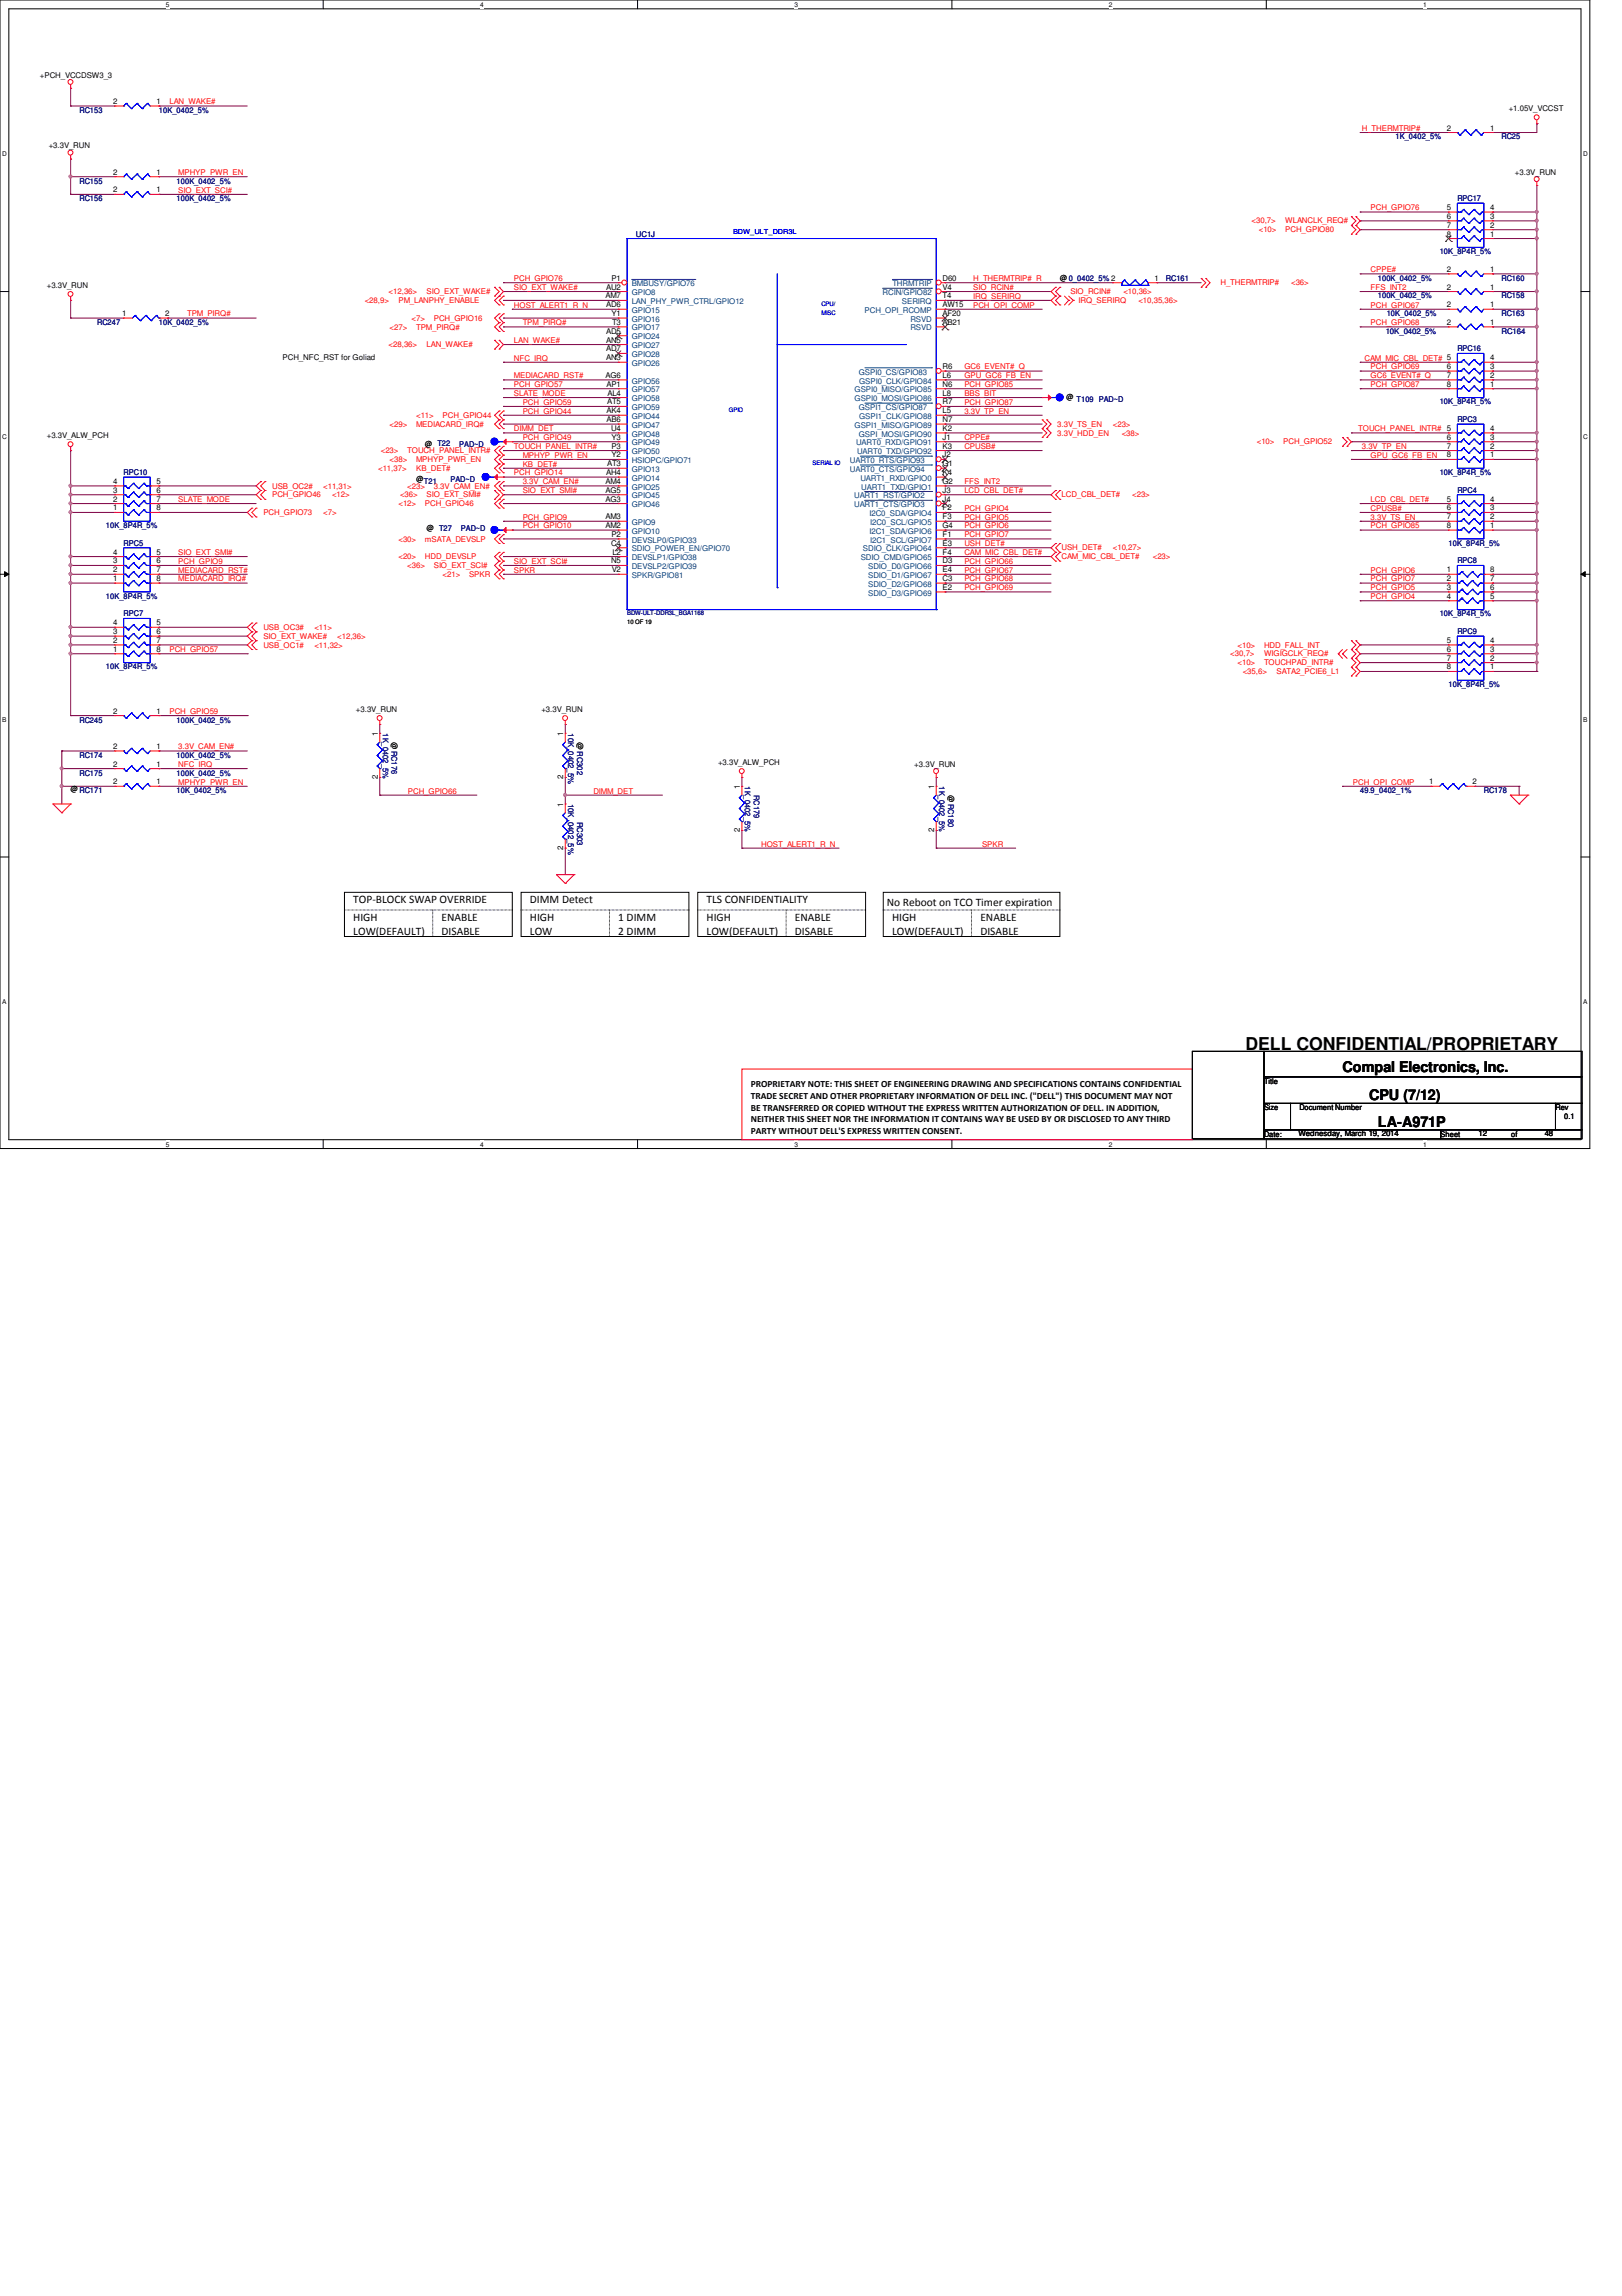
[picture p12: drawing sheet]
<svg xmlns="http://www.w3.org/2000/svg" width="210mm" height="297mm" viewBox="0 0 210 297" stroke-linecap="round" stroke-linejoin="round" font-family="sans-serif">
<defs><g id="words">
<text font-size="2.3" x="161.2" y="135.8">DELL CONFIDENTIAL/PROPRIETARY</text>
<g font-size="1.9">
<text x="173.7" y="138.7">Compal Electronics, Inc.</text>
<text x="177.2" y="142.4">CPU (7/12)</text>
<text x="178.3" y="145.8">LA-A971P</text>
</g>
<g font-size="1.5">
<text x="45.7" y="119.1">HIGH</text>
<text x="45.7" y="116.8">TOP-BLOCK SWAP OVERRIDE</text>
<text x="57.1" y="119.1">ENABLE</text>
<text x="68.6" y="119.1">HIGH</text>
<text x="68.6" y="116.8">DIMM Detect</text>
<text x="80" y="119.1">1 DIMM</text>
<text x="91.4" y="119.1">HIGH</text>
<text x="91.4" y="116.8">TLS CONFIDENTIALITY</text>
<text x="102.9" y="119.1">ENABLE</text>
<text x="114.8" y="117.2">No Reboot on TCO Timer expiration</text>
<text x="115.4" y="119.1">HIGH</text>
<text x="126.9" y="119.1">ENABLE</text>
<text x="45.7" y="120.9">LOW(DEFAULT)</text>
<text x="57.1" y="120.9">DISABLE</text>
<text x="68.6" y="120.9">LOW</text>
<text x="80" y="120.9">2 DIMM</text>
<text x="91.4" y="120.9">LOW(DEFAULT)</text>
<text x="102.9" y="120.9">DISABLE</text>
<text x="115.4" y="120.9">LOW(DEFAULT)</text>
<text x="126.9" y="120.9">DISABLE</text>
</g>
<g font-size="1.2">
<text x="97.2" y="140.6">PROPRIETARY NOTE: THIS SHEET OF ENGINEERING DRAWING AND SPECIFICATIONS CONTAINS CONFIDENTIAL</text>
<text x="97.2" y="142.2">TRADE SECRET AND OTHER PROPRIETARY INFORMATION OF DELL INC. (&quot;DELL&quot;) THIS DOCUMENT MAY NOT</text>
<text x="97.2" y="143.7">BE TRANSFERRED OR COPIED WITHOUT THE EXPRESS WRITTEN AUTHORIZATION OF DELL. IN ADDITION,</text>
<text x="97.2" y="145.2">NEITHER THIS SHEET NOR THE INFORMATION IT CONTAINS WAY BE USED BY OR DISCLOSED TO ANY THIRD</text>
<text x="97.2" y="146.7">PARTY WITHOUT DELL'S EXPRESS WRITTEN CONSENT.</text>
</g>
<g font-size="1">
<text x="5.2" y="10">+PCH_VCCDSW3_3</text>
<text x="14.6" y="13.5">2</text>
<text x="20.2" y="13.5">1</text>
<text x="187.2" y="16.9">2</text>
<text x="192.8" y="16.9">1</text>
<text x="195.2" y="14.4">+1.05V_VCCST</text>
<text x="6.3" y="19.2">+3.3V_RUN</text>
<text x="14.6" y="22.6">2</text>
<text x="20.2" y="22.6">1</text>
<text x="196" y="22.6">+3.3V_RUN</text>
<text x="14.6" y="24.9">2</text>
<text x="20.2" y="24.9">1</text>
<text x="187.2" y="27.2">5</text>
<text x="187.2" y="28.3">6</text>
<text x="187.2" y="29.5">7</text>
<text x="192.8" y="29.5">2</text>
<text x="192.8" y="28.3">3</text>
<text x="192.8" y="27.2">4</text>
<text x="187.2" y="30.6">8</text>
<text x="187.2" y="35.2">2</text>
<text x="192.8" y="30.6">1</text>
<text x="192.8" y="35.2">1</text>
<text x="6.1" y="37.3">+3.3V_RUN</text>
<text x="15.8" y="40.9">1</text>
<text x="21.4" y="40.9">2</text>
<text x="78.4" y="38.6">AM7</text>
<text x="78.4" y="37.5">AU2</text>
<text x="78.4" y="39.8">AD6</text>
<text x="79.1" y="36.3">P1</text>
<text x="79.1" y="40.9">Y1</text>
<text x="122" y="40.9">AF20</text>
<text x="122" y="38.6">T4</text>
<text x="122" y="36.3">D60</text>
<text x="122" y="37.5">V4</text>
<text x="122" y="39.8">AW15</text>
<text x="137.2" y="36.3">@0_0402_5% 2</text>
<text x="149.4" y="36.3">1</text>
<text x="187.2" y="39.8">2</text>
<text x="187.2" y="37.5">2</text>
<text x="192.8" y="39.8">1</text>
<text x="192.8" y="37.5">1</text>
<text x="36.6" y="46.6">PCH_NFC_RST for Goliad</text>
<text x="78.4" y="45.5">AD7</text>
<text x="78.4" y="43.2">AD5</text>
<text x="78.4" y="44.3">AN5</text>
<text x="78.4" y="46.6">AN3</text>
<text x="79.2" y="42">T3</text>
<text x="122" y="42">AB21</text>
<text x="122" y="47.8">R6</text>
<text x="187.2" y="47.8">6</text>
<text x="187.2" y="42">2</text>
<text x="192.8" y="47.8">3</text>
<text x="192.8" y="46.6">4</text>
<text x="192.8" y="42">1</text>
<text x="78.4" y="48.9">AG6</text>
<text x="78.5" y="53.5">AK4</text>
<text x="78.5" y="50">AP1</text>
<text x="78.6" y="52.3">AT5</text>
<text x="78.6" y="51.2">AL4</text>
<text x="122" y="50">N6</text>
<text x="122" y="48.9">L6</text>
<text x="122" y="51.2">L8</text>
<text x="122" y="52.3">R7</text>
<text x="122" y="53.5">L5</text>
<text x="138" y="51.8">@ T109 PAD~D</text>
<text x="187.2" y="48.9">7</text>
<text x="187.2" y="50">8</text>
<text x="192.8" y="50">1</text>
<text x="192.8" y="48.9">2</text>
<text x="6.1" y="56.7">+3.3V_ALW_PCH</text>
<text x="55" y="57.8">@ T22</text>
<text x="78.5" y="54.6">AB6</text>
<text x="79.1" y="55.8">U4</text>
<text x="79.1" y="56.9">Y3</text>
<text x="79.1" y="58">P3</text>
<text x="79.1" y="59.2">Y2</text>
<text x="122" y="55.8">K2</text>
<text x="122" y="54.6">N7</text>
<text x="122" y="56.9">J1</text>
<text x="122" y="59.2">J2</text>
<text x="122" y="58">K3</text>
<text x="187.2" y="56.9">6</text>
<text x="187.2" y="58">7</text>
<text x="187.2" y="59.2">8</text>
<text x="192.8" y="59.2">1</text>
<text x="192.8" y="58">2</text>
<text x="192.8" y="56.9">3</text>
<text x="192.8" y="55.8">4</text>
<text x="14.6" y="64.9">2</text>
<text x="14.6" y="63.8">3</text>
<text x="14.6" y="62.6">4</text>
<text x="20.2" y="62.6">5</text>
<text x="20.2" y="63.8">6</text>
<text x="20.2" y="64.9">7</text>
<text x="53.8" y="62.4">@T21</text>
<text x="78.4" y="62.6">AM4</text>
<text x="78.4" y="64.9">AG3</text>
<text x="78.4" y="63.8">AG5</text>
<text x="78.4" y="61.5">AH4</text>
<text x="78.6" y="60.3">AT3</text>
<text x="122" y="60.3">G1</text>
<text x="122" y="62.6">G2</text>
<text x="122" y="61.5">K4</text>
<text x="122" y="63.8">J3</text>
<text x="122" y="64.9">J4</text>
<text x="187.2" y="64.9">5</text>
<text x="192.8" y="64.9">4</text>
<text x="14.6" y="71.8">4</text>
<text x="14.6" y="66">1</text>
<text x="20.2" y="71.8">5</text>
<text x="20.2" y="66">8</text>
<text x="55.2" y="68.7">@ T27</text>
<text x="78.4" y="68.3">AM2</text>
<text x="78.4" y="67.2">AM3</text>
<text x="79.1" y="70.6">C4</text>
<text x="79.1" y="69.5">P2</text>
<text x="79.2" y="71.8">L2</text>
<text x="122" y="67.2">F3</text>
<text x="122" y="68.3">G4</text>
<text x="122" y="69.5">F1</text>
<text x="122" y="71.8">F4</text>
<text x="122" y="70.6">E3</text>
<text x="122" y="66">F2</text>
<text x="187.2" y="66">6</text>
<text x="187.2" y="67.2">7</text>
<text x="187.2" y="68.3">8</text>
<text x="192.8" y="68.3">1</text>
<text x="192.8" y="67.2">2</text>
<text x="192.8" y="66">3</text>
<text x="14.6" y="75.2">1</text>
<text x="14.6" y="74">2</text>
<text x="14.6" y="72.9">3</text>
<text x="20.2" y="72.9">6</text>
<text x="20.2" y="74">7</text>
<text x="20.2" y="75.2">8</text>
<text x="79.1" y="72.9">N5</text>
<text x="79.2" y="74">V2</text>
<text x="122" y="72.9">D3</text>
<text x="122" y="76.3">E2</text>
<text x="122" y="75.2">C3</text>
<text x="122" y="74">E4</text>
<text x="187.2" y="74">1</text>
<text x="187.2" y="75.2">2</text>
<text x="187.2" y="76.3">3</text>
<text x="187.2" y="77.5">4</text>
<text x="192.8" y="77.5">5</text>
<text x="192.8" y="76.3">6</text>
<text x="192.8" y="75.2">7</text>
<text x="192.8" y="74">8</text>
<text x="14.6" y="83.2">2</text>
<text x="14.6" y="82">3</text>
<text x="14.6" y="80.9">4</text>
<text x="20.2" y="80.9">5</text>
<text x="20.2" y="82">6</text>
<text x="20.2" y="83.2">7</text>
<text x="187.2" y="83.2">5</text>
<text x="192.8" y="83.2">4</text>
<text x="14.6" y="84.3">1</text>
<text x="20.2" y="84.3">8</text>
<text x="187.2" y="84.3">6</text>
<text x="187.2" y="85.5">7</text>
<text x="187.2" y="86.6">8</text>
<text x="192.8" y="86.6">1</text>
<text x="192.8" y="85.5">2</text>
<text x="192.8" y="84.3">3</text>
<text x="14.6" y="92.3">2</text>
<text x="20.2" y="92.3">1</text>
<text x="46.1" y="92.1">+3.3V_RUN</text>
<text x="48.9" y="95.2" transform="rotate(-90 48.9 95.2)">1</text>
<text x="70.1" y="92.1">+3.3V_RUN</text>
<text x="72.9" y="95.2" transform="rotate(-90 72.9 95.2)">1</text>
<text x="14.6" y="101.5">2</text>
<text x="14.6" y="96.9">2</text>
<text x="14.6" y="99.2">2</text>
<text x="20.2" y="101.5">1</text>
<text x="20.2" y="96.9">1</text>
<text x="20.2" y="99.2">1</text>
<text x="48.9" y="100.8" transform="rotate(-90 48.9 100.8)">2</text>
<text x="50.7" y="96" transform="rotate(90 50.7 96)">@RC176</text>
<text x="72.9" y="100.8" transform="rotate(-90 72.9 100.8)">2</text>
<text x="74.7" y="96" transform="rotate(90 74.7 96)">@RC302</text>
<text x="92.9" y="99">+3.3V_ALW_PCH</text>
<text x="118.3" y="99.2">+3.3V_RUN</text>
<text x="185" y="101.5">1</text>
<text x="190.5" y="101.5">2</text>
<text x="9.1" y="102.5">@RC171</text>
<text x="72.9" y="104.4" transform="rotate(-90 72.9 104.4)">1</text>
<text x="95.8" y="107.7" transform="rotate(-90 95.8 107.7)">2</text>
<text x="95.8" y="102.1" transform="rotate(-90 95.8 102.1)">1</text>
<text x="120.9" y="107.7" transform="rotate(-90 120.9 107.7)">2</text>
<text x="120.9" y="102.1" transform="rotate(-90 120.9 102.1)">1</text>
<text x="122.7" y="102.9" transform="rotate(90 122.7 102.9)">@RC180</text>
<text x="72.9" y="109.9" transform="rotate(-90 72.9 109.9)">2</text>
<text x="163.6" y="140.2">Title</text>
<text x="163.6" y="143.6">Size</text>
<text x="168.1" y="143.6">Document Number</text>
<text x="201.3" y="143.6">Rev</text>
<text x="163.6" y="147.1">Date:</text>
<text x="168" y="147">Wednesday, March 19, 2014</text>
<text x="186.4" y="147.1">Sheet</text>
<text x="191.3" y="147">12</text>
<text x="195.6" y="147.1">of</text>
<text x="199.9" y="147">48</text>
<text x="202.4" y="144.8">0.1</text>
</g>
<g font-size="1" fill="#000080">
<text x="10.3" y="14.6">RC153</text>
<text x="20.6" y="14.6">10K_0402_5%</text>
<text x="10.3" y="23.7">RC155</text>
<text x="22.9" y="23.7">100K_0402_5%</text>
<text x="180.6" y="18">1K_0402_5%</text>
<text x="194.3" y="18">RC25</text>
<text x="10.3" y="26">RC156</text>
<text x="22.9" y="26">100K_0402_5%</text>
<text x="188.6" y="26">RPC17</text>
<text x="82.3" y="30.6">UC1J</text>
<text x="186.3" y="32.9">10K_8P4R_5%</text>
<text x="150.9" y="36.3">RC161</text>
<text x="178.3" y="38.6">100K_0402_5%</text>
<text x="178.3" y="36.3">100K_0402_5%</text>
<text x="179.5" y="40.9">10K_0402_5%</text>
<text x="194.3" y="40.9">RC163</text>
<text x="194.3" y="38.6">RC158</text>
<text x="194.3" y="36.3">RC160</text>
<text x="12.6" y="42">RC247</text>
<text x="20.6" y="42">10K_0402_5%</text>
<text x="179.3" y="43.2">10K_0402_5%</text>
<text x="188.6" y="45.5">RPC16</text>
<text x="194.3" y="43.2">RC164</text>
<text x="186.3" y="52.3">10K_8P4R_5%</text>
<text x="59.4" y="57.8">PAD~D</text>
<text x="188.6" y="54.6">RPC3</text>
<text x="16" y="61.5">RPC10</text>
<text x="58.3" y="62.4">PAD~D</text>
<text x="186.3" y="61.5">10K_8P4R_5%</text>
<text x="188.6" y="63.8">RPC4</text>
<text x="13.7" y="68.3">10K_8P4R_5%</text>
<text x="16" y="70.6">RPC5</text>
<text x="59.6" y="68.7">PAD~D</text>
<text x="187.5" y="70.6">10K_8P4R_5%</text>
<text x="13.7" y="77.5">10K_8P4R_5%</text>
<text x="188.6" y="72.9">RPC8</text>
<text x="16" y="79.8">RPC7</text>
<text x="186.3" y="79.8">10K_8P4R_5%</text>
<text x="188.6" y="82">RPC9</text>
<text x="13.7" y="86.6">10K_8P4R_5%</text>
<text x="187.5" y="88.9">10K_8P4R_5%</text>
<text x="10.3" y="93.5">RC245</text>
<text x="22.9" y="93.5">100K_0402_5%</text>
<text x="49.5" y="94.9" transform="rotate(90 49.5 94.9)">1K_0402_5%</text>
<text x="73.5" y="94.9" transform="rotate(90 73.5 94.9)">10K_0402_5%</text>
<text x="10.3" y="98">RC174</text>
<text x="10.3" y="100.3">RC175</text>
<text x="22.9" y="98">100K_0402_5%</text>
<text x="22.9" y="100.3">100K_0402_5%</text>
<text x="96.4" y="101.7" transform="rotate(90 96.4 101.7)">1K_0402_5%</text>
<text x="121.5" y="101.7" transform="rotate(90 121.5 101.7)">1K_0402_5%</text>
<text x="22.9" y="102.6">10K_0402_5%</text>
<text x="73.5" y="104" transform="rotate(90 73.5 104)">10K_0402_5%</text>
<text x="74.7" y="106.3" transform="rotate(90 74.7 106.3)">RC303</text>
<text x="97.5" y="102.9" transform="rotate(90 97.5 102.9)">RC179</text>
<text x="176" y="102.6">49.9_0402_1%</text>
<text x="192" y="102.6">RC178</text>
</g>
<g font-size="1" fill="#f00">
<text x="21.9" y="13.5">LAN_WAKE#</text>
<text x="176.2" y="16.9">H_THERMTRIP#</text>
<text x="23.1" y="22.6">MPHYP_PWR_EN</text>
<text x="23.1" y="24.9">SIO_EXT_SCI#</text>
<text x="162" y="28.9">&lt;30,7&gt;</text>
<text x="166.3" y="28.9">WLANCLK_REQ#</text>
<text x="177.4" y="27.2">PCH_GPIO76</text>
<text x="162.9" y="30.1">&lt;10&gt;</text>
<text x="166.3" y="30.1">PCH_GPIO80</text>
<text x="177.4" y="35.2">CPPE#</text>
<text x="24.2" y="40.9">TPM_PIRQ#</text>
<text x="47.2" y="39.2">&lt;28,9&gt;</text>
<text x="50.3" y="38.1">&lt;12,36&gt;</text>
<text x="51.6" y="39.2">PM_LANPHY_ENABLE</text>
<text x="53.3" y="41.5">&lt;7&gt;</text>
<text x="55.2" y="38.1">SIO_EXT_WAKE#</text>
<text x="56.1" y="41.5">PCH_GPIO16</text>
<text x="66.5" y="39.8">HOST_ALERT1_R_N</text>
<text x="66.5" y="37.5">SIO_EXT_WAKE#</text>
<text x="66.5" y="36.4">PCH_GPIO76</text>
<text x="125.9" y="36.4">H_THERMTRIP#_R</text>
<text x="125.9" y="38.7">IRQ_SERIRQ</text>
<text x="125.9" y="39.8">PCH_OPI_COMP</text>
<text x="125.9" y="37.5">SIO_RCIN#</text>
<text x="138.5" y="38.1">SIO_RCIN#</text>
<text x="139.6" y="39.2">IRQ_SERIRQ</text>
<text x="145.4" y="38.1">&lt;10,36&gt;</text>
<text x="147.3" y="39.2">&lt;10,35,36&gt;</text>
<text x="157.9" y="36.9">H_THERMTRIP#</text>
<text x="167.1" y="36.9">&lt;36&gt;</text>
<text x="177.4" y="37.5">FFS_INT2</text>
<text x="177.4" y="39.8">PCH_GPIO67</text>
<text x="50.3" y="44.9">&lt;28,36&gt;</text>
<text x="50.4" y="42.6">&lt;27&gt;</text>
<text x="53.8" y="42.6">TPM_PIRQ#</text>
<text x="55.2" y="44.9">LAN_WAKE#</text>
<text x="66.5" y="44.4">LAN_WAKE#</text>
<text x="66.5" y="46.7">NFC_IRQ</text>
<text x="67.6" y="42.1">TPM_PIRQ#</text>
<text x="124.8" y="47.8">GC6_EVENT#_Q</text>
<text x="176.6" y="46.7">CAM_MIC_CBL_DET# 5</text>
<text x="177.4" y="42.1">PCH_GPIO68</text>
<text x="177.4" y="47.8">PCH_GPIO69</text>
<text x="66.5" y="50.1">PCH_GPIO57</text>
<text x="66.5" y="48.9">MEDIACARD_RST#</text>
<text x="66.5" y="51.2">SLATE_MODE</text>
<text x="67.6" y="53.5">PCH_GPIO44</text>
<text x="67.6" y="52.4">PCH_GPIO59</text>
<text x="124.8" y="50.1">PCH_GPIO85</text>
<text x="124.8" y="53.5">3.3V_TP_EN</text>
<text x="124.8" y="51.2">BBS_BIT</text>
<text x="124.8" y="52.4">PCH_GPIO87</text>
<text x="124.8" y="48.9">GPU_GC6_FB_EN</text>
<text x="177.4" y="50.1">PCH_GPIO87</text>
<text x="177.4" y="48.9">GC6_EVENT#_Q</text>
<text x="49.3" y="58.6">&lt;23&gt;</text>
<text x="50.4" y="55.2">&lt;29&gt;</text>
<text x="50.4" y="59.8">&lt;38&gt;</text>
<text x="52.7" y="58.6">TOUCH_PANEL_INTR#</text>
<text x="53.8" y="55.2">MEDIACARD_IRQ#</text>
<text x="53.8" y="59.8">MPHYP_PWR_EN</text>
<text x="53.8" y="54.1">&lt;11&gt;</text>
<text x="57.3" y="54.1">PCH_GPIO44</text>
<text x="66.5" y="58.1">TOUCH_PANEL_INTR#</text>
<text x="66.5" y="55.8">DIMM_DET</text>
<text x="67.6" y="59.2">MPHYP_PWR_EN</text>
<text x="67.6" y="56.9">PCH_GPIO49</text>
<text x="124.8" y="56.9">CPPE#</text>
<text x="124.8" y="58.1">CPUSB#</text>
<text x="136.8" y="55.2">3.3V_TS_EN</text>
<text x="136.8" y="56.3">3.3V_HDD_EN</text>
<text x="144" y="55.2">&lt;23&gt;</text>
<text x="145.2" y="56.3">&lt;38&gt;</text>
<text x="162.6" y="57.5">&lt;10&gt;</text>
<text x="166.1" y="57.5">PCH_GPIO52</text>
<text x="175.8" y="55.8">TOUCH_PANEL_INTR# 5</text>
<text x="176.2" y="58.1">3.3V_TP_EN</text>
<text x="177.4" y="59.2">GPU_GC6_FB_EN</text>
<text x="23.1" y="64.9">SLATE_MODE</text>
<text x="35.2" y="63.2">USB_OC2#</text>
<text x="35.2" y="64.3">PCH_GPIO46</text>
<text x="41.8" y="63.2">&lt;11,31&gt;</text>
<text x="43" y="64.3">&lt;12&gt;</text>
<text x="48.9" y="60.9">&lt;11,37&gt;</text>
<text x="51.6" y="65.5">&lt;12&gt;</text>
<text x="51.8" y="64.3">&lt;36&gt;</text>
<text x="52.7" y="63.2">&lt;23&gt;</text>
<text x="53.8" y="60.9">KB_DET#</text>
<text x="55" y="65.5">PCH_GPIO46</text>
<text x="55.2" y="64.3">SIO_EXT_SMI#</text>
<text x="56.1" y="63.2">3.3V_CAM_EN#</text>
<text x="66.5" y="61.5">PCH_GPIO14</text>
<text x="67.6" y="62.7">3.3V_CAM_EN#</text>
<text x="67.6" y="60.4">KB_DET#</text>
<text x="67.6" y="63.8">SIO_EXT_SMI#</text>
<text x="124.8" y="62.7">FFS_INT2</text>
<text x="124.8" y="63.8">LCD_CBL_DET#</text>
<text x="137.4" y="64.3">LCD_CBL_DET#</text>
<text x="146.5" y="64.3">&lt;23&gt;</text>
<text x="177.4" y="64.9">LCD_CBL_DET#</text>
<text x="23.1" y="71.8">SIO_EXT_SMI#</text>
<text x="34.1" y="66.6">PCH_GPIO73</text>
<text x="41.8" y="66.6">&lt;7&gt;</text>
<text x="51.6" y="70.1">&lt;30&gt;</text>
<text x="55" y="70.1">mSATA_DEVSLP</text>
<text x="67.6" y="68.4">PCH_GPIO10</text>
<text x="67.6" y="67.2">PCH_GPIO9</text>
<text x="124.8" y="71.8">CAM_MIC_CBL_DET#</text>
<text x="124.8" y="67.2">PCH_GPIO5</text>
<text x="124.8" y="66.1">PCH_GPIO4</text>
<text x="124.8" y="69.5">PCH_GPIO7</text>
<text x="124.8" y="68.4">PCH_GPIO6</text>
<text x="124.8" y="70.7">USH_DET#</text>
<text x="137.4" y="71.2">USH_DET#</text>
<text x="144" y="71.2">&lt;10,27&gt;</text>
<text x="177.4" y="66.1">CPUSB#</text>
<text x="177.4" y="67.2">3.3V_TS_EN</text>
<text x="177.4" y="68.4">PCH_GPIO85</text>
<text x="23.1" y="75.2">MEDIACARD_IRQ#</text>
<text x="23.1" y="74.1">MEDIACARD_RST#</text>
<text x="23.1" y="72.9">PCH_GPIO9</text>
<text x="51.6" y="72.3">&lt;20&gt;</text>
<text x="52.7" y="73.5">&lt;36&gt;</text>
<text x="55" y="72.3">HDD_DEVSLP</text>
<text x="56.1" y="73.5">SIO_EXT_SCI#</text>
<text x="57.3" y="74.6">&lt;21&gt;</text>
<text x="60.7" y="74.6">SPKR</text>
<text x="66.5" y="72.9">SIO_EXT_SCI#</text>
<text x="66.5" y="74.1">SPKR</text>
<text x="124.8" y="72.9">PCH_GPIO66</text>
<text x="124.8" y="76.4">PCH_GPIO69</text>
<text x="124.8" y="74.1">PCH_GPIO67</text>
<text x="124.8" y="75.2">PCH_GPIO68</text>
<text x="137.4" y="72.3">CAM_MIC_CBL_DET#</text>
<text x="149.2" y="72.3">&lt;23&gt;</text>
<text x="177.4" y="75.2">PCH_GPIO7</text>
<text x="177.4" y="74.1">PCH_GPIO6</text>
<text x="177.4" y="77.5">PCH_GPIO4</text>
<text x="177.4" y="76.4">PCH_GPIO5</text>
<text x="34.1" y="81.5">USB_OC3#</text>
<text x="34.1" y="82.6">SIO_EXT_WAKE#</text>
<text x="34.1" y="83.8">USB_OC1#</text>
<text x="40.7" y="81.5">&lt;11&gt;</text>
<text x="40.7" y="83.8">&lt;11,32&gt;</text>
<text x="43.6" y="82.6">&lt;12,36&gt;</text>
<text x="160.1" y="83.8">&lt;10&gt;</text>
<text x="163.6" y="83.8">HDD_FALL_INT</text>
<text x="21.9" y="84.4">PCH_GPIO57</text>
<text x="159.2" y="84.9">&lt;30,7&gt;</text>
<text x="160.1" y="86.1">&lt;10&gt;</text>
<text x="160.8" y="87.2">&lt;35,6&gt;</text>
<text x="163.6" y="84.9">WIGIGCLK_REQ#</text>
<text x="163.6" y="86.1">TOUCHPAD_INTR#</text>
<text x="165.2" y="87.2">SATA2_PCIE6_L1</text>
<text x="21.9" y="92.4">PCH_GPIO59</text>
<text x="23.1" y="96.9">3.3V_CAM_EN#</text>
<text x="23.1" y="99.2">NFC_IRQ</text>
<text x="23.1" y="101.5">MPHYP_PWR_EN</text>
<text x="175.1" y="101.5">PCH_OPI_COMP</text>
<text x="52.8" y="102.7">PCH_GPIO66</text>
<text x="76.8" y="102.7">DIMM_DET</text>
<text x="98.5" y="109.5">HOST_ALERT1_R_N</text>
<text x="127.1" y="109.5">SPKR</text>
</g>
<g font-size="1" fill="#004080">
<text x="81.7" y="39.3">LAN_PHY_PWR_CTRL/GPIO12</text>
<text x="81.7" y="37">BMBUSY/GPIO76</text>
<text x="81.7" y="38.2">GPIO8</text>
<text x="81.7" y="40.5">GPIO15</text>
<text x="81.7" y="41.6">GPIO16</text>
<text x="111.9" y="40.5">PCH_OPI_RCOMP</text>
<text x="114.2" y="38.2">RCIN/GPIO82</text>
<text x="115.5" y="37">THRMTRIP</text>
<text x="116.7" y="39.3">SERIRQ</text>
<text x="117.8" y="41.6">RSVD</text>
<text x="81.7" y="42.8">GPIO17</text>
<text x="81.7" y="46.2">GPIO28</text>
<text x="81.7" y="43.9">GPIO24</text>
<text x="81.7" y="45">GPIO27</text>
<text x="81.7" y="47.3">GPIO26</text>
<text x="117.8" y="42.8">RSVD</text>
<text x="81.7" y="51.9">GPIO58</text>
<text x="81.7" y="53">GPIO59</text>
<text x="81.7" y="50.8">GPIO57</text>
<text x="81.7" y="49.6">GPIO56</text>
<text x="110.6" y="50.8">GSPI0_MISO/GPIO85</text>
<text x="110.6" y="51.9">GSPI0_MOSI/GPIO86</text>
<text x="111.1" y="48.5">GSPI0_CS/GPIO83</text>
<text x="111.1" y="53">GSPI1_CS/GPIO87</text>
<text x="111.2" y="49.6">GSPI0_CLK/GPIO84</text>
<text x="81.7" y="54.2">GPIO44</text>
<text x="81.7" y="56.5">GPIO48</text>
<text x="81.7" y="55.3">GPIO47</text>
<text x="81.7" y="57.6">GPIO49</text>
<text x="81.7" y="58.8">GPIO50</text>
<text x="81.7" y="59.9">HSIOPC/GPIO71</text>
<text x="110" y="59.9">UART0_RTS/GPIO93</text>
<text x="110.6" y="55.3">GSPI1_MISO/GPIO89</text>
<text x="110.8" y="57.6">UART0_RXD/GPIO91</text>
<text x="110.9" y="58.8">UART0_TXD/GPIO92</text>
<text x="111.1" y="56.5">GSPI_MOSI/GPIO90</text>
<text x="111.2" y="54.2">GSPI1_CLK/GPIO88</text>
<text x="81.7" y="61">GPIO13</text>
<text x="81.7" y="63.3">GPIO25</text>
<text x="81.7" y="62.2">GPIO14</text>
<text x="81.7" y="65.6">GPIO46</text>
<text x="81.7" y="64.5">GPIO45</text>
<text x="110" y="61">UART0_CTS/GPIO94</text>
<text x="110.5" y="64.5">UART1_RST/GPIO2</text>
<text x="110.5" y="65.6">UART1_CTS/GPIO3</text>
<text x="111.3" y="62.2">UART1_RXD/GPIO0</text>
<text x="111.5" y="63.3">UART1_TXD/GPIO1</text>
<text x="81.7" y="69">GPIO10</text>
<text x="81.7" y="67.9">GPIO9</text>
<text x="81.7" y="70.2">DEVSLP0/GPIO33</text>
<text x="81.7" y="71.3">SDIO_POWER_EN/GPIO70</text>
<text x="111.7" y="71.3">SDIO_CLK/GPIO64</text>
<text x="112.5" y="69">I2C1_SDA/GPIO6</text>
<text x="112.5" y="66.8">I2C0_SDA/GPIO4</text>
<text x="112.6" y="67.9">I2C0_SCL/GPIO5</text>
<text x="112.6" y="70.2">I2C1_SCL/GPIO7</text>
<text x="81.7" y="72.5">DEVSLP1/GPIO38</text>
<text x="81.7" y="74.8">SPKR/GPIO81</text>
<text x="81.7" y="73.6">DEVSLP2/GPIO39</text>
<text x="111.4" y="72.5">SDIO_CMD/GPIO65</text>
<text x="112.4" y="73.6">SDIO_D0/GPIO66</text>
<text x="112.4" y="77">SDIO_D3/GPIO69</text>
<text x="112.4" y="75.9">SDIO_D2/GPIO68</text>
<text x="112.4" y="74.8">SDIO_D1/GPIO67</text>
</g>
<text font-size=".9" fill="#00f" x="94.9" y="30.3">BDW_ULT_DDR3L</text>
<g font-size=".8">
<text x="21.5" y=".9">5</text>
<text x="62.1" y=".9">4</text>
<text x="102.8" y=".9">3</text>
<text x="143.5" y=".9">2</text>
<text x="184.2" y=".9">1</text>
<text x=".3" y="20.2">D</text>
<text x="204.9" y="20.2">D</text>
<text x=".3" y="56.8">C</text>
<text x="204.9" y="56.8">C</text>
<text x="81.2" y="80.7">10 OF 19</text>
<text x=".3" y="93.3">B</text>
<text x="204.9" y="93.3">B</text>
<text x=".3" y="129.9">A</text>
<text x="204.9" y="129.9">A</text>
<text x="21.5" y="148.3">5</text>
<text x="62.1" y="148.3">4</text>
<text x="102.8" y="148.3">3</text>
<text x="143.5" y="148.3">2</text>
<text x="184.2" y="148.3">1</text>
</g>
<g font-size=".8" fill="#00f">
<text x="106.3" y="40.7">MISC</text>
<text x="106.3" y="39.6">CPU/</text>
<text x="94.3" y="53.3">GPIO</text>
<text x="105.2" y="60.2">SERIAL IO</text>
</g>
<text font-size=".8" fill="#000080" x="81.2" y="79.6">BDW-ULT-DDR3L_BGA1168</text>
</g></defs>
<path d="M0 0h205.7v148.6h-205.7zM1.1 1.1h203.5v146.3h-203.5z" fill="none" stroke="#000" stroke-width=".13"/>
<g fill="#fff">
<path d="M21.5 .1h.4v1h-.4z"/>
<path d="M21.5 147.6h.4v.9h-.4z"/>
</g>
<path d="M41.8 0v1.1M41.8 147.4v1.2" fill="none" stroke="#000" stroke-width=".13"/>
<g fill="#fff">
<path d="M62.1 .1h.5v1h-.5z"/>
<path d="M62.1 147.6h.5v.9h-.5z"/>
</g>
<path d="M82.5 0v1.1M82.5 147.4v1.2" fill="none" stroke="#000" stroke-width=".13"/>
<g fill="#fff">
<path d="M102.8 .1h.5v1h-.5z"/>
<path d="M102.8 147.6h.5v.9h-.5z"/>
</g>
<path d="M123.2 0v1.1M123.2 147.4v1.2" fill="none" stroke="#000" stroke-width=".13"/>
<g fill="#fff">
<path d="M143.5 .1h.5v1h-.5z"/>
<path d="M143.5 147.6h.5v.9h-.5z"/>
</g>
<path d="M163.9 0v1.1M163.9 147.4v1.2" fill="none" stroke="#000" stroke-width=".13"/>
<g fill="#fff">
<path d="M184.2 .1h.5v1h-.5z"/>
<path d="M184.2 147.6h.5v.9h-.5z"/>
<path d="M.3 19.4h.6v1h-.6z"/>
<path d="M204.9 19.4h.6v1h-.6z"/>
<path d="M.3 56h.6v.9h-.6z"/>
<path d="M204.9 56h.6v.9h-.6z"/>
</g>
<path d="M0 37.7h1.1M204.6 37.7h1.1" fill="none" stroke="#000" stroke-width=".13"/>
<g fill="#fff">
<path d="M.3 92.6h.5v.9h-.5z"/>
<path d="M204.9 92.6h.5v.9h-.5z"/>
</g>
<path d="M0 74.3h1.1M.6 74l.5 .3-.5 .3zM204.6 74.3l.5-.3v.6zM204.6 74.3h1.1" fill="none" stroke="#000" stroke-width=".13"/>
<path d="M.6 74l.5 .3-.5 .3zM204.6 74.3l.5-.3v.6z" fill="#000"/>
<g fill="#fff">
<path d="M.3 129.2h.5v.9h-.5z"/>
<path d="M204.9 129.2h.5v.9h-.5z"/>
</g>
<g fill="none" stroke="#000" stroke-width=".13">
<path d="M198.9 16h.1M0 110.9h1.1M44.6 115.4h21.7v5.8h-21.7zM44.6 117.7h21.7M56 117.7h.1M56 117.7v3.5M66.3 117.7h.1M67.4 115.4h21.8v5.8h-21.8zM67.4 117.7h21.8M78.9 117.7h.1M78.9 117.7v3.5M89.2 117.7h.1"/>
<path d="M90.3 115.4h21.7v5.8h-21.7zM90.3 117.7h21.7M101.7 117.7h.1M101.7 117.7v3.5M112 117.7h.1M114.3 115.4h22.9v5.8h-22.9zM114.3 117.7h22.9M125.7 117.7h.1M125.7 117.7v3.5M137.2 117.7h.1M204.6 110.9h1.1"/>
</g>
<path d="M96 138.3h58.3v9.1h-58.3z" fill="none" stroke="#f00" stroke-width=".13"/>
<path d="M9.1 25.1h.1M9.1 22.9h.1M9.1 25.1h5.8M9.1 22.9v2.2M9.1 22.9h5.8M49.1 93.7h.1M49.1 93.7v1.2M96 100.6h.1M96 100.6v1.1M121.2 100.6h.1M121.2 100.6v1.1" fill="none" stroke="#800040" stroke-width=".13"/>
<path d="M9 22.7h.3v.3h-.2h-.1z" fill-rule="evenodd" fill="#f0f"/>
<path d="M9 22.7h.3v.3h-.2h-.1z" fill="none" stroke="#f0f" stroke-width=".13"/>
<g fill="none" stroke="#800040" stroke-width=".13">
<path d="M9.1 13.7h.1M9.1 11.4h.1M9.1 11.4v2.3M9.1 13.7h5.8M20.6 13.7h.1M20.6 13.7h11.4M9.1 20.6h.1M9.1 20.6v2.3M20.6 22.9h.1M20.6 25.1h.1M20.6 22.9h11.4M20.6 25.1h11.4"/>
<path d="M65.2 38.9h.1M65.2 37.7h.1M65.2 36.6h.1M65.2 36.6h14.8M65.2 38.9h14.8M65.2 37.7h14.8M122.3 36.6h.1M122.3 38.9h.1M122.3 37.7h.1M122.3 36.6h21.7M122.3 38.9h13.7M122.3 37.7h13.7"/>
<path d="M149.7 36.6h.1M149.7 36.6h5.7M9.1 58.3h.1M9.1 58.3v4.6M65.2 44.6h.1M65.2 41.1h.1M65.2 54.9h.1M65.2 50.3h.1M65.2 49.1h.1M65.2 59.4h.1M65.2 46.9h.1M65.2 53.7h.1"/>
<path d="M65.2 51.4h.1M65.2 58.3h.1M65.2 52.6h.1M65.2 50.3h14.8M65.2 53.7h14.8M65.2 54.9h14.8M65.2 51.4h14.8M65.2 58.3h14.8M65.2 52.6h14.8M65.2 44.6h14.8M65.2 41.1h14.8M65.2 49.1h14.8"/>
<path d="M65.2 59.4h14.8M65.2 46.9h14.8M66.3 40h.1M66.3 40h13.7M122.3 56h.1M122.3 50.3h.1M122.3 53.7h.1M122.3 54.9h.1M122.3 51.4h.1M122.3 57.1h.1M122.3 58.3h.1M122.3 52.6h.1"/>
<path d="M122.3 40h.1M122.3 56h12.6M122.3 50.3h12.6M122.3 53.7h12.6M122.3 54.9h12.6M122.3 51.4h12.6M122.3 57.1h12.6M122.3 58.3h12.6M122.3 52.6h12.6M122.3 40h12.6M9.1 72h.1M9.1 72h5.8"/>
<path d="M65.2 62.9h.1M65.2 60.6h.1M65.2 65.2h.1M65.2 67.4h.1M65.2 73.2h.1M65.2 64h.1M65.2 74.3h.1M65.2 72h.1M65.2 69.7h.1M65.2 62.9h14.8M65.2 72h14.8M65.2 67.4h14.8"/>
<path d="M65.2 69.7h14.8M65.2 60.6h14.8M65.2 64h14.8M65.2 65.2h14.8M65.2 73.2h14.8M65.2 74.3h14.8M66.3 68.6h.1M66.3 68.6h13.7M122.3 72h.1M122.3 62.9h.1M122.3 67.4h.1M122.3 66.3h.1"/>
<path d="M122.3 69.7h.1M122.3 68.6h.1M122.3 64h.1M122.3 73.2h.1M122.3 70.9h.1M122.3 76.6h.1M122.3 62.9h13.7M122.3 72h13.7M122.3 67.4h13.7M122.3 66.3h13.7M122.3 69.7h13.7M122.3 68.6h13.7"/>
<path d="M122.3 64h13.7M122.3 73.2h13.7M122.3 70.9h13.7M122.3 76.6h13.7M49.1 102.9h.1M49.1 100.6h.1M49.1 102.9h12.6M49.1 100.6v2.3M96 109.7h.1M96 107.4h.1M96 109.7h12.6M96 107.4v2.3"/>
<path d="M121.2 109.7h.1M121.2 107.4h.1M121.2 109.7h10.2M121.2 107.4v2.3M173.7 101.7h.1M173.7 101.7h11.5M190.9 101.7h.1M190.9 101.7h5.7M196.6 101.7h.1M196.6 101.7v1.2"/>
</g>
<path d="M9 71.9h.3v.2l-.2 .1-.1-.1z" fill-rule="evenodd" fill="#f0f"/>
<path d="M9 71.9h.3v.2l-.2 .1-.1-.1z" fill="none" stroke="#f0f" stroke-width=".13"/>
<path d="M9.1 66.3h.1M9.1 73.2h.1M9.1 74.3h.1M9.1 75.4h.1M9.1 66.3v6.9M9.1 74.3v1.1M9.1 74.3h5.8M9.1 75.4h5.8" fill="none" stroke="#800040" stroke-width=".13"/>
<path d="M9 75.3h.3v.2l-.2 .1-.1-.1z" fill-rule="evenodd" fill="#f0f"/>
<path d="M9 75.3h.3v.2l-.2 .1-.1-.1z" fill="none" stroke="#f0f" stroke-width=".13"/>
<path d="M9 74.1h.3v.3l-.2 .1-.1-.1z" fill-rule="evenodd" fill="#f0f"/>
<path d="M9 74.1h.3v.3l-.2 .1-.1-.1z" fill="none" stroke="#f0f" stroke-width=".13"/>
<path d="M9.1 84.6h.1M9.1 84.6h5.8" fill="none" stroke="#800040" stroke-width=".13"/>
<path d="M9 84.4h.3v.3l-.2 .1-.1-.1z" fill-rule="evenodd" fill="#f0f"/>
<path d="M9 84.4h.3v.3l-.2 .1-.1-.1z" fill="none" stroke="#f0f" stroke-width=".13"/>
<path d="M9.1 83.4h.1M9.1 83.4v1.2M9.1 83.4h5.8" fill="none" stroke="#800040" stroke-width=".13"/>
<path d="M9 83.3h.3v.2l-.2 .1-.1-.1z" fill-rule="evenodd" fill="#f0f"/>
<path d="M9 83.3h.3v.2l-.2 .1-.1-.1z" fill="none" stroke="#f0f" stroke-width=".13"/>
<path d="M9.1 75.4v5.8M8 99.4h.1M8 99.4h6.9M9.1 81.2h.1M20.6 97.2h.1M20.6 97.2h11.4" fill="none" stroke="#800040" stroke-width=".13"/>
<path d="M7.8 99.3h.3v.2l-.1 .1-.2-.1z" fill-rule="evenodd" fill="#f0f"/>
<path d="M7.8 99.3h.3v.2l-.1 .1-.2-.1z" fill="none" stroke="#f0f" stroke-width=".13"/>
<path d="M9.1 62.9h.1M9.1 62.9h5.8M8 97.2h.1M8 97.2v2.2M8 97.2h6.9M20.6 99.4h.1M20.6 99.4h11.4M8 101.7h.1M8 101.7v2.3" fill="none" stroke="#800040" stroke-width=".13"/>
<path d="M9 62.7h.3v.3h-.2h-.1z" fill-rule="evenodd" fill="#f0f"/>
<path d="M9 62.7h.3v.3h-.2h-.1z" fill="none" stroke="#f0f" stroke-width=".13"/>
<path d="M9.1 62.9h.1M9.1 62.9v1.1M9.1 82.3h.1M9.1 81.2h.1M9.1 81.2v1.1M9.1 81.2h5.8" fill="none" stroke="#800040" stroke-width=".13"/>
<path d="M9 81h.3v.2l-.2 .1-.1-.1z" fill-rule="evenodd" fill="#f0f"/>
<path d="M9 81h.3v.2l-.2 .1-.1-.1z" fill="none" stroke="#f0f" stroke-width=".13"/>
<g fill="none" stroke="#800040" stroke-width=".13">
<path d="M9.1 64h.1M9.1 64h5.8M20.6 72h.1M20.6 75.4h.1M20.6 62.9h.1M20.6 64h.1M20.6 74.3h.1M20.6 65.2h.1M20.6 72h11.4M20.6 75.4h11.4M20.6 62.9h12.5M20.6 64h12.5"/>
<path d="M20.6 74.3h11.4M20.6 65.2h12.5M9.1 84.6h.1M9.1 92.6h.1M9.1 82.3h.1M9.1 84.6v8M9.1 92.6h5.8M9.1 82.3h5.8M20.6 92.6h11.4M32 92.6h.1"/>
</g>
<path d="M9 82.1h.3v.3l-.2 .1-.1-.1z" fill-rule="evenodd" fill="#f0f"/>
<path d="M9 82.1h.3v.3l-.2 .1-.1-.1z" fill="none" stroke="#f0f" stroke-width=".13"/>
<path d="M9.1 73.2h.1M9.1 73.2h5.8M20.6 73.2h.1M20.6 73.2h11.4" fill="none" stroke="#800040" stroke-width=".13"/>
<path d="M9 73h.3v.2l-.2 .1-.1-.1z" fill-rule="evenodd" fill="#f0f"/>
<path d="M9 73h.3v.2l-.2 .1-.1-.1z" fill="none" stroke="#f0f" stroke-width=".13"/>
<path d="M8 101.7h.1M8 101.7h6.9M20.6 101.7h.1M20.6 101.7h11.4" fill="none" stroke="#800040" stroke-width=".13"/>
<path d="M7.8 101.6h.3v.2l-.1 .1-.2-.1z" fill-rule="evenodd" fill="#f0f"/>
<path d="M7.8 101.6h.3v.2l-.1 .1-.2-.1z" fill="none" stroke="#f0f" stroke-width=".13"/>
<path d="M198.9 29.7h.1M198.9 28.6v1.1M8 99.4h.1M8 99.4v2.3" fill="none" stroke="#800040" stroke-width=".13"/>
<path d="M198.7 28.4h.3v.3h-.2h-.1z" fill-rule="evenodd" fill="#f0f"/>
<path d="M198.7 28.4h.3v.3h-.2h-.1z" fill="none" stroke="#f0f" stroke-width=".13"/>
<path d="M193.2 17.1h.1M198.9 16h.1M198.9 16v1.1h-5.7M193.2 37.7h.1M193.2 30.9h.1M193.2 30.9h5.7M198.9 35.4h.1M198.9 35.4v2.3h-5.7M176 75.4h.1M176 74.3h.1M176 75.4h11.5M176 74.3h11.5" fill="none" stroke="#800040" stroke-width=".13"/>
<path d="M198.7 30.7h.3v.3h-.2h-.1z" fill-rule="evenodd" fill="#f0f"/>
<path d="M198.7 30.7h.3v.3h-.2h-.1z" fill="none" stroke="#f0f" stroke-width=".13"/>
<path d="M193.2 35.4h.1M198.9 30.9h.1M198.9 30.9v4.5h-5.7" fill="none" stroke="#800040" stroke-width=".13"/>
<path d="M198.7 35.3h.3v.2l-.2 .1-.1-.1z" fill-rule="evenodd" fill="#f0f"/>
<path d="M198.7 35.3h.3v.2l-.2 .1-.1-.1z" fill="none" stroke="#f0f" stroke-width=".13"/>
<path d="M198.9 37.7v2.3M198.9 40h.1" fill="none" stroke="#800040" stroke-width=".13"/>
<path d="M198.7 37.6h.3v.2l-.2 .1-.1-.1z" fill-rule="evenodd" fill="#f0f"/>
<path d="M198.7 37.6h.3v.2l-.2 .1-.1-.1z" fill="none" stroke="#f0f" stroke-width=".13"/>
<path d="M198.7 39.8h.3v.3l-.2 .1-.1-.1z" fill-rule="evenodd" fill="#f0f"/>
<path d="M198.7 39.8h.3v.3l-.2 .1-.1-.1z" fill="none" stroke="#f0f" stroke-width=".13"/>
<path d="M193.2 48h.1M193.2 56h.1M193.2 50.3h.1M193.2 48h5.7M193.2 50.3h5.7M198.9 50.3h.1M198.9 50.3v5.7h-5.7" fill="none" stroke="#800040" stroke-width=".13"/>
<path d="M198.7 50.1h.3v.3l-.2 .1-.1-.1z" fill-rule="evenodd" fill="#f0f"/>
<path d="M198.7 50.1h.3v.3l-.2 .1-.1-.1z" fill="none" stroke="#f0f" stroke-width=".13"/>
<path d="M193.2 49.1h.1M193.2 49.1h5.7M198.9 49.1h.1M198.9 49.1v1.2" fill="none" stroke="#800040" stroke-width=".13"/>
<path d="M198.7 49h.3v.2l-.2 .1-.1-.1z" fill-rule="evenodd" fill="#f0f"/>
<path d="M198.7 49h.3v.2l-.2 .1-.1-.1z" fill="none" stroke="#f0f" stroke-width=".13"/>
<path d="M198.9 48h.1M198.9 57.1h.1M198.9 48v1.1M198.9 56v1.1" fill="none" stroke="#800040" stroke-width=".13"/>
<path d="M198.7 55.8h.3v.3l-.2 .1-.1-.1z" fill-rule="evenodd" fill="#f0f"/>
<path d="M198.7 55.8h.3v.3l-.2 .1-.1-.1z" fill="none" stroke="#f0f" stroke-width=".13"/>
<path d="M198.7 57h.3v.2l-.2 .1-.1-.1z" fill-rule="evenodd" fill="#f0f"/>
<path d="M198.7 57h.3v.2l-.2 .1-.1-.1z" fill="none" stroke="#f0f" stroke-width=".13"/>
<path d="M193.2 57.1h.1M193.2 59.4h.1M193.2 57.1h5.7M193.2 59.4h5.7" fill="none" stroke="#800040" stroke-width=".13"/>
<path d="M198.7 59.3h.3v.2l-.2 .1-.1-.1z" fill-rule="evenodd" fill="#f0f"/>
<path d="M198.7 59.3h.3v.2l-.2 .1-.1-.1z" fill="none" stroke="#f0f" stroke-width=".13"/>
<path d="M193.2 58.3h.1M193.2 58.3h5.7v1.1M198.9 59.4h.1" fill="none" stroke="#800040" stroke-width=".13"/>
<path d="M198.7 58.1h.3v.3l-.2 .1-.1-.1z" fill-rule="evenodd" fill="#f0f"/>
<path d="M198.7 58.1h.3v.3l-.2 .1-.1-.1z" fill="none" stroke="#f0f" stroke-width=".13"/>
<path d="M193.2 66.3h.1M193.2 66.3h5.7M198.9 66.3h.1M198.9 65.2v1.1" fill="none" stroke="#800040" stroke-width=".13"/>
<path d="M198.7 66.1h.3v.3l-.2 .1-.1-.1z" fill-rule="evenodd" fill="#f0f"/>
<path d="M198.7 66.1h.3v.3l-.2 .1-.1-.1z" fill="none" stroke="#f0f" stroke-width=".13"/>
<path d="M193.2 65.2h.1M193.2 65.2h5.7" fill="none" stroke="#800040" stroke-width=".13"/>
<path d="M198.7 65h.3v.2l-.2 .1-.1-.1z" fill-rule="evenodd" fill="#f0f"/>
<path d="M198.7 65h.3v.2l-.2 .1-.1-.1z" fill="none" stroke="#f0f" stroke-width=".13"/>
<path d="M193.2 67.4h.1M193.2 67.4h5.7v1.2M198.9 68.6h.1" fill="none" stroke="#800040" stroke-width=".13"/>
<path d="M198.7 67.3h.3v.2l-.2 .1-.1-.1z" fill-rule="evenodd" fill="#f0f"/>
<path d="M198.7 67.3h.3v.2l-.2 .1-.1-.1z" fill="none" stroke="#f0f" stroke-width=".13"/>
<path d="M198.9 59.4h.1M198.9 59.4v5.8M193.2 76.6h.1M193.2 76.6h5.7M198.9 67.4h.1M198.9 66.3v1.1" fill="none" stroke="#800040" stroke-width=".13"/>
<path d="M198.7 76.4h.3v.3l-.2 .1-.1-.1z" fill-rule="evenodd" fill="#f0f"/>
<path d="M198.7 76.4h.3v.3l-.2 .1-.1-.1z" fill="none" stroke="#f0f" stroke-width=".13"/>
<path d="M193.2 75.4h.1M193.2 75.4h5.7M198.9 75.4h.1M198.9 74.3h.1M198.9 74.3v2.3" fill="none" stroke="#800040" stroke-width=".13"/>
<path d="M198.7 75.3h.3v.2l-.2 .1-.1-.1z" fill-rule="evenodd" fill="#f0f"/>
<path d="M198.7 75.3h.3v.2l-.2 .1-.1-.1z" fill="none" stroke="#f0f" stroke-width=".13"/>
<path d="M198.7 74.1h.3v.3l-.2 .1-.1-.1z" fill-rule="evenodd" fill="#f0f"/>
<path d="M198.7 74.1h.3v.3l-.2 .1-.1-.1z" fill="none" stroke="#f0f" stroke-width=".13"/>
<path d="M193.2 74.3h.1M193.2 77.7h.1M193.2 74.3h5.7M198.9 76.6h.1M198.9 76.6v1.1h-5.7" fill="none" stroke="#800040" stroke-width=".13"/>
<path d="M198.7 77.6h.3v.2l-.2 .1-.1-.1z" fill-rule="evenodd" fill="#f0f"/>
<path d="M198.7 77.6h.3v.2l-.2 .1-.1-.1z" fill="none" stroke="#f0f" stroke-width=".13"/>
<path d="M198.9 58.3h.1M198.9 57.1v1.2M198.9 77.7v5.7M193.2 84.6h.1M193.2 84.6h5.7v1.1M198.9 85.7h.1M198.9 83.4h.1" fill="none" stroke="#800040" stroke-width=".13"/>
<path d="M198.7 84.4h.3v.3l-.2 .1-.1-.1z" fill-rule="evenodd" fill="#f0f"/>
<path d="M198.7 84.4h.3v.3l-.2 .1-.1-.1z" fill="none" stroke="#f0f" stroke-width=".13"/>
<path d="M176 17.1h.1M176 17.1h11.5M176 35.4h.1M176 37.7h.1M176 35.4h11.5M176 37.7h11.5M193.2 27.4h.1M198.9 24h.1M198.9 24v3.4h-5.7" fill="none" stroke="#800040" stroke-width=".13"/>
<path d="M198.7 27.3h.3v.2l-.2 .1-.1-.1z" fill-rule="evenodd" fill="#f0f"/>
<path d="M198.7 27.3h.3v.2l-.2 .1-.1-.1z" fill="none" stroke="#f0f" stroke-width=".13"/>
<path d="M193.2 68.6h5.7M198.9 68.6h.1" fill="none" stroke="#800040" stroke-width=".13"/>
<path d="M198.7 68.4h.3v.3h-.2h-.1z" fill-rule="evenodd" fill="#f0f"/>
<path d="M198.7 68.4h.3v.3h-.2h-.1z" fill="none" stroke="#f0f" stroke-width=".13"/>
<path d="M176 29.7h.1M176 29.7h11.5M193.2 29.7h5.7M198.9 29.7h.1M198.9 74.3h.1M198.9 68.6v5.7M176 85.7h.1M176 85.7h11.5" fill="none" stroke="#800040" stroke-width=".13"/>
<path d="M198.7 29.6h.3v.2l-.2 .1-.1-.1z" fill-rule="evenodd" fill="#f0f"/>
<path d="M198.7 29.6h.3v.2l-.2 .1-.1-.1z" fill="none" stroke="#f0f" stroke-width=".13"/>
<g fill="none" stroke="#800040" stroke-width=".13">
<path d="M176 28.6h.1M176 28.6h11.5M198.9 30.9h.1M198.9 29.7v1.2M174.9 56h.1M174.9 57.1h.1M174.9 56h12.6M174.9 57.1h12.6M176 65.2h.1M176 66.3h.1M176 67.4h.1M176 65.2h11.5"/>
<path d="M176 66.3h11.5M176 67.4h11.5M193.2 86.9h5.7M193.2 85.7h5.7M198.9 86.9h.1M198.9 85.7h.1"/>
</g>
<path d="M198.7 85.6h.3v.2l-.2 .1-.1-.1z" fill-rule="evenodd" fill="#f0f"/>
<path d="M198.7 85.6h.3v.2l-.2 .1-.1-.1z" fill="none" stroke="#f0f" stroke-width=".13"/>
<path d="M193.2 28.6h5.7M198.9 28.6h.1M198.9 27.4h.1M198.9 27.4v1.2M176 83.4h.1M176 83.4h11.5M193.2 83.4h5.7M198.9 86.9h.1M198.9 83.4h.1M198.9 85.7v1.2" fill="none" stroke="#800040" stroke-width=".13"/>
<path d="M198.7 83.3h.3v.2l-.2 .1-.1-.1z" fill-rule="evenodd" fill="#f0f"/>
<path d="M198.7 83.3h.3v.2l-.2 .1-.1-.1z" fill="none" stroke="#f0f" stroke-width=".13"/>
<path d="M66.3 57.1h.1M66.3 57.1h13.7M193.2 40h.1M193.2 42.3h.1M193.2 40h5.7M193.2 42.3h5.7M198.9 84.6h.1M198.9 83.4v1.2" fill="none" stroke="#800040" stroke-width=".13"/>
<path d="M198.7 42.1h.3v.3l-.2 .1-.1-.1z" fill-rule="evenodd" fill="#f0f"/>
<path d="M198.7 42.1h.3v.3l-.2 .1-.1-.1z" fill="none" stroke="#f0f" stroke-width=".13"/>
<g fill="none" stroke="#800040" stroke-width=".13">
<path d="M122.3 48h.1M122.3 48h12.6M176 40h.1M176 42.3h.1M176 40h11.5M176 42.3h11.5M193.2 46.9h5.7M198.9 42.3h.1M198.9 46.9h.1M198.9 40v6.9M122.3 74.3h.1M122.3 75.4h.1"/>
<path d="M122.3 74.3h13.7M122.3 75.4h13.7"/>
</g>
<path d="M198.7 46.7h.3v.3h-.2h-.1z" fill-rule="evenodd" fill="#f0f"/>
<path d="M198.7 46.7h.3v.3h-.2h-.1z" fill="none" stroke="#f0f" stroke-width=".13"/>
<path d="M198.9 48h.1M198.9 46.9v1.1" fill="none" stroke="#800040" stroke-width=".13"/>
<path d="M198.7 47.8h.3v.3l-.2 .1-.1-.1z" fill-rule="evenodd" fill="#f0f"/>
<path d="M198.7 47.8h.3v.3l-.2 .1-.1-.1z" fill="none" stroke="#f0f" stroke-width=".13"/>
<g fill="none" stroke="#800040" stroke-width=".13">
<path d="M9.1 38.9h.1M9.1 38.9v2.2M176 27.4h.1M176 27.4h11.5M9.1 41.1h.1M9.1 41.1h6.9M21.7 41.1h.1M21.7 41.1h11.4M174.9 58.3h.1M174.9 59.4h.1M174.9 58.3h12.6M174.9 59.4h12.6"/>
<path d="M9.1 65.2h.1M9.1 64h.1M9.1 64v1.2M9.1 65.2h5.8M176 77.7h.1M176 76.6h.1M176 68.6h.1M176 77.7h11.5M176 76.6h11.5M176 68.6h11.5M176 84.6h.1M176 84.6h11.5"/>
<path d="M176 86.9h11.5M187.5 86.9h.1"/>
</g>
<path d="M9 63.8h.3v.3l-.2 .1-.1-.1z" fill-rule="evenodd" fill="#f0f"/>
<path d="M9 63.8h.3v.3l-.2 .1-.1-.1z" fill="none" stroke="#f0f" stroke-width=".13"/>
<g fill="none" stroke="#800040" stroke-width=".13">
<path d="M122.3 49.1h.1M122.3 49.1h12.6M176 46.9h.1M176 50.3h.1M176 49.1h.1M176 48h.1M176 46.9h11.5M176 50.3h11.5M176 49.1h11.5M176 48h11.5M9.1 74.3h.1M9.1 66.3h.1"/>
<path d="M9.1 73.2v1.1M9.1 66.3h5.8M20.6 66.3h.1M20.6 66.3h11.4M9.1 83.4h.1M9.1 82.3v1.1"/>
</g>
<path d="M9 66.1h.3v.3l-.2 .1-.1-.1z" fill-rule="evenodd" fill="#f0f"/>
<path d="M9 66.1h.3v.3l-.2 .1-.1-.1z" fill="none" stroke="#f0f" stroke-width=".13"/>
<path d="M9.1 65.2h.1M9.1 65.2v1.1" fill="none" stroke="#800040" stroke-width=".13"/>
<path d="M9 65h.3v.2l-.2 .1-.1-.1z" fill-rule="evenodd" fill="#f0f"/>
<path d="M9 65h.3v.2l-.2 .1-.1-.1z" fill="none" stroke="#f0f" stroke-width=".13"/>
<g fill="none" stroke="#800040" stroke-width=".13">
<path d="M20.6 81.2h.1M20.6 83.4h.1M20.6 82.3h.1M20.6 81.2h11.4M20.6 83.4h11.4M20.6 82.3h11.4M20.6 84.6h11.4M32 84.6h.1M73.2 93.7h.1M73.2 93.7v1.2M73.2 109.7h.1M73.2 102.9h.1"/>
<path d="M73.2 109.7v3.5M73.2 102.9h12.5"/>
</g>
<path d="M73 102.7h.3v.3h-.2h-.1z" fill-rule="evenodd" fill="#f0f"/>
<path d="M73 102.7h.3v.3h-.2h-.1z" fill="none" stroke="#f0f" stroke-width=".13"/>
<path d="M65.2 56h.1M65.2 42.3h.1M65.2 56h14.8M65.2 42.3h14.8M65.2 61.7h.1M65.2 61.7h14.8M73.2 100.6h.1M73.2 102.9h.1M73.2 100.6v3.4" fill="none" stroke="#800040" stroke-width=".13"/>
<g fill="none" stroke="#f00" stroke-width=".13">
<path d="M9.1 11.4h.1M9.1 11v.4M198.9 16h.1M198.9 15.5v.5M9.1 20.6h.1M9.1 38.9h.1M9.1 20.1v.5M9.1 38.4v.5M64 38.3h.1M64 37.2h.1M64 37.2l.6 .5-.6 .6M64.6 37.2h.1"/>
<path d="M64.6 38.3h.1M64.6 39.5h.1M64.6 37.2l.6 .5-.6 .6M64.6 38.3l-.6 .6 .6 .6M65.2 38.3h.1M65.2 39.5h.1M65.2 38.3l-.6 .6 .6 .6M136.6 37.2h.1M136.6 38.3h.1M136.6 39.5h.1M136.6 37.2l-.6 .5 .6 .6M136.6 38.3l-.6 .6 .6 .6"/>
<path d="M137.2 38.3h.1M137.2 37.2h.1M137.2 39.5h.1M137.2 37.2l-.6 .5 .6 .6M137.2 38.3l-.6 .6 .6 .6M137.8 38.3l.5 .6M138.3 38.9h.1M138.3 38.9l-.5 .6M138.3 38.3l.6 .6M138.9 38.9h.1M138.9 38.9l-.6 .6M144 36.6h.1"/>
<path d="M144 36.6h1.2M148.6 36.6h1.1M149.7 36.6h.1M155.4 36h.1M155.4 37.2h.1M155.4 36l.6 .6-.6 .6M156 36h.1M156 37.2h.1M156 36l.6 .6-.6 .6M174.9 30.3h.1M174.9 29.2h.1M174.9 28h.1"/>
<path d="M174.9 29.2l.6 .5-.6 .6M174.9 28l.6 .6-.6 .6M175.5 29.2h.1M175.5 30.3h.1M175.5 28h.1M175.5 29.2l.5 .5-.5 .6M175.5 28l.5 .6-.5 .6M187.5 27.4h.1M187.5 28.6h.1M187.5 29.7h.1M187.5 30.9h.1M187.5 30.9h1.1"/>
<path d="M187.5 29.7h1.1M187.5 28.6h1.1M187.5 27.4h1.1M192 30.9h1.2M192 29.7h1.2M192 28.6h1.2M192 27.4h1.2M193.2 30.9h.1M193.2 29.7h.1M193.2 28.6h.1M193.2 27.4h.1M198.9 24h.1"/>
<path d="M198.9 23.5v.5M9.1 58.3h.1M9.1 57.8v.5M64 45.2h.1M64 44h.1M64 44l.6 .6-.6 .6M64.6 54.3h.1M64.6 55.5h.1M64.6 44h.1M64.6 45.2h.1M64.6 58.9h.1M64.6 57.7h.1"/>
<path d="M64.6 40.6h.1M64.6 41.7h.1M64.6 53.2h.1M64.6 42.9h.1M64.6 54.3l-.6 .6 .6 .6M64.6 44l.6 .6-.6 .6M64.6 58.9l-.6 .5 .6 .6M64.6 57.7l-.6 .6 .6 .6M64.6 40.6l-.6 .5 .6 .6M64.6 53.2l-.6 .5 .6 .6M64.6 41.7l-.6 .6 .6 .6M65.2 54.3h.1"/>
<path d="M65.2 55.5h.1M65.2 58.9h.1M65.2 57.7h.1M65.2 40.6h.1M65.2 41.7h.1M65.2 53.2h.1M65.2 42.9h.1M65.2 54.3l-.6 .6 .6 .6M65.2 58.9l-.6 .5 .6 .6M65.2 57.7l-.6 .6 .6 .6M65.2 40.6l-.6 .5 .6 .6M65.2 53.2l-.6 .5 .6 .6"/>
<path d="M65.2 41.7l-.6 .6 .6 .6M134.9 54.3h.1M134.9 55.5h.1M134.9 56.6h.1M134.9 54.3l.6 .6-.6 .6M134.9 55.5l.6 .5-.6 .6M135.5 54.3h.1M135.5 55.5h.1M135.5 56.6h.1M135.5 54.3l.5 .6-.5 .6M135.5 55.5l.5 .5-.5 .6M173.7 57.7h.1"/>
<path d="M173.7 56.6h.1M173.7 56.6l.6 .5-.6 .6M174.3 56.6h.1M174.3 57.7h.1M174.3 56.6l.6 .5-.6 .6M187.5 46.9h.1M187.5 48h.1M187.5 49.1h.1M187.5 50.3h.1M187.5 56h.1M187.5 57.1h.1M187.5 58.3h.1"/>
<path d="M187.5 59.4h.1M187.5 50.3h1.1M187.5 49.1h1.1M187.5 48h1.1M187.5 46.9h1.1M187.5 59.4h1.1M187.5 58.3h1.1M187.5 57.1h1.1M187.5 56h1.1M192 50.3h1.2M192 49.1h1.2M192 48h1.2"/>
<path d="M192 46.9h1.2M192 59.4h1.2M192 58.3h1.2M192 57.1h1.2M192 56h1.2M193.2 50.3h.1M193.2 49.1h.1M193.2 48h.1M193.2 46.9h.1M193.2 59.4h.1M193.2 58.3h.1M193.2 57.1h.1"/>
<path d="M193.2 56h.1M32.6 65.7h.1M32.6 66.9h.1M32.6 65.7l-.6 .6 .6 .6M33.1 66.9h.1M33.1 65.7h.1M33.1 65.7l-.5 .6 .5 .6M33.7 62.3h.1M33.7 63.5h.1M33.7 64.6h.1M33.7 62.3l-.6 .6 .6 .6M33.7 63.5l-.6 .5 .6 .6"/>
<path d="M34.3 63.5h.1M34.3 62.3h.1M34.3 64.6h.1M34.3 62.3l-.6 .6 .6 .6M34.3 63.5l-.6 .5 .6 .6M64 64.6h.1M64 63.5h.1M64 63.5l.6 .5-.6 .6M64.6 73.7h.1M64.6 74.9h.1M64.6 60h.1M64.6 61.2h.1"/>
<path d="M64.6 62.3h.1M64.6 63.5h.1M64.6 72.6h.1M64.6 71.5h.1M64.6 64.6h.1M64.6 69.2h.1M64.6 70.3h.1M64.6 65.7h.1M64.6 73.7l-.6 .6 .6 .6M64.6 60l-.6 .6 .6 .6M64.6 62.3l-.6 .6 1.2 1.1-.6 .6M64.6 72.6l-.6 .6 .6 .5"/>
<path d="M64.6 71.5l-.6 .5 .6 .6M64.6 69.2l-.6 .5 .6 .6M64.6 64.6l-.6 .6 .6 .5M65.2 73.7h.1M65.2 74.9h.1M65.2 60h.1M65.2 61.2h.1M65.2 62.3h.1M65.2 63.5h.1M65.2 72.6h.1M65.2 71.5h.1M65.2 69.2h.1"/>
<path d="M65.2 70.3h.1M65.2 64.6h.1M65.2 65.7h.1M65.2 73.7l-.6 .6 .6 .6M65.2 60l-.6 .6 .6 .6M65.2 62.3l-.6 .6 .6 .6M65.2 72.6l-.6 .6 .6 .5M65.2 71.5l-.6 .5 .6 .6M65.2 69.2l-.6 .5 .6 .6M65.2 64.6l-.6 .6 .6 .5M136.6 63.5h.1M136.6 64.6h.1"/>
<path d="M136.6 70.3h.1M136.6 71.5h.1M136.6 72.6h.1M136.6 63.5l-.6 .5 .6 .6M136.6 70.3l-.6 .6 .6 .6M136.6 71.5l-.6 .5 .6 .6M137.2 64.6h.1M137.2 63.5h.1M137.2 71.5h.1M137.2 70.3h.1M137.2 72.6h.1M137.2 63.5l-.6 .5 .6 .6"/>
<path d="M137.2 70.3l-.6 .6 .6 .6M137.2 71.5l-.6 .5 .6 .6M187.5 65.2h.1M187.5 66.3h.1M187.5 67.4h.1M187.5 68.6h.1M187.5 68.6h1.1M187.5 67.4h1.1M187.5 66.3h1.1M187.5 65.2h1.1M192 68.6h1.2M192 67.4h1.2"/>
<path d="M192 66.3h1.2M192 65.2h1.2M193.2 68.6h.1M193.2 67.4h.1M193.2 66.3h.1M193.2 65.2h.1M14.9 97.2h.1M14.9 97.2h1.1M19.4 97.2h1.2M20.6 97.2h.1M32.6 80.6h.1M32.6 81.7h.1"/>
<path d="M32.6 82.9h.1M32.6 84h.1M32.6 80.6l-.6 .6 .6 .5M32.6 81.7l-.6 .6 .6 .6M32.6 82.9l-.6 .5 .6 .6M33.1 81.7h.1M33.1 80.6h.1M33.1 82.9h.1M33.1 84h.1M33.1 80.6l-.5 .6 .5 .5M33.1 81.7l-.5 .6 .5 .6M33.1 82.9l-.5 .5 .5 .6"/>
<path d="M49.1 93.7h.1M49.1 94.9h.1M49.1 93.3v.4M49.1 94.9v1.1M49.1 99.4v1.2M73.2 93.7h.1M73.2 93.3v.4M173.2 84.6h.1M173.2 84.6l.5 .6M173.7 84.6h.1M173.7 84.6l.6 .6M173.7 84l-.5 .6"/>
<path d="M174.3 84l-.6 .6M174.9 84h.1M174.9 82.9h.1M174.9 85.2h.1M174.9 86.3h.1M174.9 87.5h.1M174.9 82.9l.6 .5-.6 .6M174.9 84l.6 .6-.6 .6M174.9 85.2l.6 .5-.6 .6M174.9 86.3l.6 .6-.6 .6M175.5 82.9h.1M175.5 84h.1"/>
<path d="M175.5 85.2h.1M175.5 86.3h.1M175.5 87.5h.1M175.5 82.9l.5 .5-.5 .6M175.5 84l.5 .6-.5 .6M175.5 86.3l.5 .6-.5 .6M175.5 85.2l.5 .5-.5 .6M6.9 104h.1M6.9 104h2.2M6.9 104l1.1 1.2M8 105.2h.1M9.1 104h.1"/>
<path d="M9.1 104l-1.1 1.2M14.9 101.7h.1M14.9 101.7h1.1M19.4 101.7h1.2M20.6 101.7h.1M49.1 100.6h.1M72 113.2h.1M72 113.2h2.3M72 113.2l1.2 1.1M73.2 114.3h.1M74.3 113.2h.1M74.3 113.2l-1.1 1.1"/>
<path d="M96 100.6h.1M96 100.1v.5M121.2 100.6h.1M121.2 101.7h.1M121.2 107.4h.1M121.2 100.1v.5M121.2 101.7v1.2M121.2 106.3v1.1M195.5 102.9h.1M195.5 102.9h2.2M195.5 102.9l1.1 1.1M196.6 104h.1"/>
<path d="M197.7 102.9h.1M197.7 102.9l-1.1 1.1"/>
<circle cx="9.1" cy="19.7" r=".32"/>
<circle cx="9.1" cy="10.6" r=".32"/>
<circle cx="198.9" cy="15.2" r=".32"/>
<circle cx="9.1" cy="38" r=".32"/>
<circle cx="198.9" cy="23.2" r=".32"/>
<circle cx="9.1" cy="57.5" r=".32"/>
<circle cx="49.1" cy="92.9" r=".32"/>
<circle cx="73.1" cy="92.9" r=".32"/>
<circle cx="96" cy="99.8" r=".32"/>
<circle cx="121.1" cy="99.8" r=".32"/>
</g>
<path d="M154.3 136h9.3v11.3h-9.3zM163.6 136h41.1v3.3h-41.1zM163.6 139.3h41.1v3.4h-41.1zM163.6 142.7h3.4v3.5h-3.4zM163.6 146.2h22.8v1.1h-22.8zM167 142.7h34.3v3.5h-34.3zM186.4 146.2h18.3v1.1h-18.3zM201.3 142.7h3.4v3.5h-3.4z" fill="none" stroke="#000" stroke-width=".13"/>
<g fill="none" stroke="#00f" stroke-width=".13">
<path d="M145.2 36.6h.1M145.2 36.9h.1M145.2 36.9h3.4M145.2 36.6v.3M145.5 36.2h.1M145.5 36.2l.7 .7M145.5 36.2l-.3 .4M146.2 36.9h.1M146.9 36.2h.1M146.9 36.2l.7 .7M146.9 36.2l-.7 .7M147.6 36.9h.1"/>
<path d="M148.3 36.2h.1M148.3 36.2l.3 .4v.3M148.3 36.2l-.7 .7M148.6 36.9h.1M188.6 26.3h3.4v5.7h-3.4zM188.6 27.4h.1M188.6 30.9h.1M188.6 28.6h.1M188.6 30.9h.5M188.6 29.7h.5M188.6 28.6h.5M188.6 27.4h.5"/>
<path d="M189.1 27.4h.1M189.1 30.9h.1M189.1 29.7h.1M189.1 28.6h.1M189.4 30.5h.1M189.4 29.4h.1M189.4 28.2h.1M189.4 27.1h.1M189.4 30.5l.7 .7M189.4 29.4l.7 .7M189.4 28.2l.7 .7M189.4 27.1l.7 .7"/>
<path d="M189.4 27.1l-.3 .3M189.4 30.5l-.3 .4M189.4 29.4l-.3 .3M189.4 28.2l-.3 .4M190.1 31.2h.1M190.1 30.1h.1M190.1 28.9h.1M190.1 27.8h.1M190.8 30.5h.1M190.8 29.4h.1M190.8 28.2h.1M190.8 27.1h.1"/>
<path d="M190.8 30.5l.7 .7M190.8 30.5l-.7 .7M190.8 29.4l.7 .7M190.8 29.4l-.7 .7M190.8 28.2l.7 .7M190.8 28.2l-.7 .7M190.8 27.1l.7 .7M190.8 27.1l-.7 .7M191.5 31.2h.1M191.5 30.1h.1M191.5 28.9h.1M191.5 27.8h.1"/>
<path d="M191.6 27.6h.1M191.6 31.1l-.1 .1M191.6 29.9l-.1 .2M191.6 28.8l-.1 .1M191.6 27.6l-.1 .2M191.8 30.9h.1M191.8 29.7h.1M191.8 28.6h.1M191.8 27.4h.1M191.8 30.9h.2M191.8 30.9l-.3 .3M191.8 29.7h.2"/>
<path d="M191.8 29.7l-.3 .4M191.8 28.6h.2M191.8 28.6l-.3 .3M191.8 27.4h.2M191.8 27.4l-.2 .2M188.6 45.7h3.4v5.7h-3.4zM188.6 54.9h3.4v5.7h-3.4zM188.6 46.9h.1M188.6 50.3h.1M188.6 48h.1M188.6 56h.1M188.6 59.4h.1"/>
<path d="M188.6 57.1h.1M188.6 50.3h.5M188.6 49.1h.5M188.6 48h.5M188.6 46.9h.5M188.6 59.4h.5M188.6 58.3h.5M188.6 57.1h.5M188.6 56h.5M189.1 46.9h.1M189.1 50.3h.1M189.1 49.1h.1"/>
<path d="M189.1 48h.1M189.1 56h.1M189.1 59.4h.1M189.1 58.3h.1M189.1 57.1h.1M189.4 50h.1M189.4 48.8h.1M189.4 47.7h.1M189.4 46.5h.1M189.4 59.1h.1M189.4 58h.1M189.4 56.8h.1"/>
<path d="M189.4 55.7h.1M189.4 50l.7 .6M189.4 48.8l.7 .7M189.4 47.7l.7 .6M189.4 46.5l.7 .7M189.4 46.5l-.3 .4M189.4 50l-.3 .3M189.4 48.8l-.3 .3M189.4 47.7l-.3 .3M189.4 59.1l.7 .7M189.4 58l.7 .6M189.4 56.8l.7 .7"/>
<path d="M189.4 55.7l.7 .6M189.4 55.7l-.3 .3M189.4 59.1l-.3 .3M189.4 58l-.3 .3M189.4 56.8l-.3 .3M190.1 50.6h.1M190.1 49.5h.1M190.1 48.3h.1M190.1 47.2h.1M190.1 59.8h.1M190.1 58.6h.1M190.1 57.5h.1"/>
<path d="M190.1 56.3h.1M190.8 50h.1M190.8 48.8h.1M190.8 47.7h.1M190.8 46.5h.1M190.8 59.1h.1M190.8 58h.1M190.8 56.8h.1M190.8 55.7h.1M190.8 50l.7 .6M190.8 50l-.7 .6M190.8 48.8l.7 .7"/>
<path d="M190.8 48.8l-.7 .7M190.8 47.7l.7 .6M190.8 47.7l-.7 .6M190.8 46.5l.7 .7M190.8 46.5l-.7 .7M190.8 59.1l.7 .7M190.8 59.1l-.7 .7M190.8 58l.7 .6M190.8 58l-.7 .6M190.8 56.8l.7 .7M190.8 56.8l-.7 .7M190.8 55.7l.7 .6"/>
<path d="M190.8 55.7l-.7 .6M191.5 50.6h.1M191.5 49.5h.1M191.5 48.3h.1M191.5 47.2h.1M191.5 59.8h.1M191.5 58.6h.1M191.5 57.5h.1M191.5 56.3h.1M191.6 47.1h.1M191.6 56.2h.1M191.6 50.5l-.1 .1"/>
<path d="M191.6 49.4l-.1 .1M191.6 48.2l-.1 .1M191.6 47.1l-.1 .1M191.6 59.6l-.1 .2M191.6 58.5l-.1 .1M191.6 57.4l-.1 .1M191.6 56.2l-.1 .1M191.8 50.3h.1M191.8 49.1h.1M191.8 48h.1M191.8 46.9h.1M191.8 59.4h.1"/>
<path d="M191.8 58.3h.1M191.8 57.1h.1M191.8 56h.1M191.8 50.3h.2M191.8 50.3l-.3 .3M191.8 49.1h.2M191.8 49.1l-.3 .4M191.8 48h.2M191.8 48l-.3 .3M191.8 46.9h.2M191.8 46.9l-.2 .2M191.8 59.4h.2"/>
<path d="M191.8 59.4l-.3 .4M191.8 58.3h.2M191.8 58.3l-.3 .3M191.8 57.1h.2M191.8 57.1l-.3 .4M191.8 56h.2M191.8 56l-.2 .2M188.6 64h3.4v5.7h-3.4zM188.6 65.2h.1M188.6 68.6h.1M188.6 66.3h.1M188.6 68.6h.5"/>
<path d="M188.6 67.4h.5M188.6 66.3h.5M188.6 65.2h.5M189.1 65.2h.1M189.1 68.6h.1M189.1 67.4h.1M189.1 66.3h.1M189.4 68.2h.1M189.4 67.1h.1M189.4 66h.1M189.4 64.8h.1M189.4 68.2l.7 .7"/>
<path d="M189.4 67.1l.7 .7M189.4 66l.7 .6M189.4 64.8l.7 .7M189.4 64.8l-.3 .4M189.4 68.2l-.3 .4M189.4 67.1l-.3 .3M189.4 66l-.3 .3M190.1 68.9h.1M190.1 67.8h.1M190.1 66.6h.1M190.1 65.5h.1M190.8 68.2h.1"/>
<path d="M190.8 67.1h.1M190.8 66h.1M190.8 64.8h.1M190.8 68.2l.7 .7M190.8 68.2l-.7 .7M190.8 67.1l.7 .7M190.8 67.1l-.7 .7M190.8 66l.7 .6M190.8 66l-.7 .6M190.8 64.8l.7 .7M190.8 64.8l-.7 .7M191.5 68.9h.1"/>
<path d="M191.5 67.8h.1M191.5 66.6h.1M191.5 65.5h.1M191.6 65.4h.1M191.6 68.8l-.1 .1M191.6 67.6l-.1 .2M191.6 66.5l-.1 .1M191.6 65.4l-.1 .1M191.8 68.6h.1M191.8 67.4h.1M191.8 66.3h.1M191.8 65.2h.1"/>
<path d="M191.8 68.6h.2M191.8 68.6l-.3 .3M191.8 67.4h.2M191.8 67.4l-.3 .4M191.8 66.3h.2M191.8 66.3l-.3 .3M191.8 65.2h.2M191.8 65.2l-.2 .2M16 97.2h.1M16 97.2l.3 .3M16.3 97.5h.1M17 96.8h.1"/>
<path d="M17 96.8l.7 .7M17 96.8l-.7 .7M17.7 97.5h.1M18.4 96.8h.1M18.4 96.8l.7 .7M18.4 96.8l-.7 .7M19.1 97.5h.1M19.4 97.2l-.3 .3M48.8 96.4h.1M48.8 97.7h.1M48.8 99.1h.1M48.8 96.4l.7 .6"/>
<path d="M48.8 97.7l.7 .7M48.8 99.1l.3 .3M49.1 99.4h.1M49.1 96l-.3 .4M49.5 97h.1M49.5 98.4h.1M49.5 97l-.7 .7M49.5 98.4l-.7 .7M16 101.7h.1M16.3 101.4h.1M16.3 101.4l.7 .7M16.3 101.4l-.3 .3"/>
<path d="M17 102.1h.1M17.7 101.4h.1M17.7 101.4l.7 .7M17.7 101.4l-.7 .7M18.4 102.1h.1M19.1 101.4h.1M19.1 101.4l.3 .3M19.1 101.4l-.7 .7M120.8 103.2h.1M120.8 104.6h.1M120.8 106h.1M120.8 103.2l.7 .7"/>
<path d="M120.8 104.6l.7 .7M120.8 106l.4 .3M121.2 106.3h.1M121.2 102.9l-.4 .3M121.5 103.9h.1M121.5 105.3h.1M121.5 103.9l-.7 .7M121.5 105.3l-.7 .7"/>
</g>
<path d="M187.1 31.2h.1M187.1 30.5l.7 .7M187.8 30.5l-.7 .7M187.8 31.2h.1" fill="none" stroke="#804000" stroke-width=".13"/>
<circle cx="64" cy="57.1" r=".45" fill="#00f"/>
<g fill="none" stroke="#00f" stroke-width=".13">
<path d="M64.5 57.1h.1M64.5 57.1h.7"/>
<circle cx="64" cy="57.1" r=".45"/>
</g>
<circle cx="64" cy="57.1" r=".45" fill="#00f"/>
<g fill="none" stroke="#00f" stroke-width=".13">
<path d="M64.5 57.1h.1M64.5 57.1h.7"/>
<circle cx="64" cy="57.1" r=".45"/>
</g>
<path d="M65.2 57.1l.3-.3v.7z" fill="#f00"/>
<g fill="none" stroke="#f00" stroke-width=".13">
<path d="M80 38.9h.1M80 38.9h1.2M121.2 38.9h1.1M122.3 38.9h.1M16 41.1h.1M16 41.1h1.1M20.6 41.1h1.1M21.7 41.1h.1M65.2 57.1l.3-.3v.7zM65.2 57.1h1.1M66.3 57.1h.1M80 51.4h.1"/>
<path d="M80 53.7h.1M80 51.4h1.2M80 53.7h1.2M121.2 41.1h1.1M121.2 42.3h1.1M122.3 42.3h.1M122.3 41.1h.1M14.9 75.4h.1M14.9 74.3h.1M14.9 73.2h.1M14.9 72h.1M14.9 75.4h1.1"/>
<path d="M14.9 74.3h1.1M14.9 73.2h1.1M14.9 72h1.1M19.4 75.4h1.2M19.4 74.3h1.2M19.4 73.2h1.2M19.4 72h1.2M20.6 72h.1M20.6 73.2h.1M20.6 74.3h.1M20.6 75.4h.1M14.9 99.4h.1"/>
<path d="M14.9 99.4h1.1M19.4 99.4h1.2M20.6 99.4h.1"/>
</g>
<g fill="none" stroke="#00f" stroke-width=".13">
<path d="M81.2 30.9h.1M81.2 30.9h40v48M81.2 30.9v48M100.6 35.4v40.6M17.5 40.8h.1M17.5 40.8l-.4 .3M17.5 40.8l.7 .7M18.2 41.5h.1M18.9 40.8h.1M18.9 40.8l-.7 .7M18.9 40.8l.7 .7M19.6 41.5h.1"/>
<path d="M20.2 40.8h.1M20.2 40.8l-.6 .7M20.2 40.8l.4 .3M20.6 41.1h.1M100.6 44.6h16.6M117.2 44.6h.1M16 70.9h3.4v5.7h-3.4zM16 75.4h.2M16 74.3h.2M16 73.2h.2M16 72h.2M16.2 75.4h.1"/>
<path d="M16.2 74.3h.1M16.2 73.2h.1M16.2 72h.1M16.2 75.4l.4 .4M16.2 74.3l.4 .3M16.2 73.2l.4 .3M16.2 72l.3 .2M16.5 72.2h.1M16.5 75.6l.1 .2M16.5 74.5l.1 .1M16.5 73.4l.1 .1M16.5 72.2l.1 .1"/>
<path d="M16.6 75.8h.1M16.6 74.6h.1M16.6 73.5h.1M16.6 72.3h.1M17.3 75.1h.1M17.3 74h.1M17.3 72.8h.1M17.3 71.7h.1M17.3 75.1l-.7 .7M17.3 75.1l.6 .7M17.3 74l-.7 .6M17.3 74l.6 .6"/>
<path d="M17.3 72.8l-.7 .7M17.3 72.8l.6 .7M17.3 71.7l-.7 .6M17.3 71.7l.6 .6M17.9 75.8h.1M17.9 74.6h.1M17.9 73.5h.1M17.9 72.3h.1M18.6 75.1h.1M18.6 74h.1M18.6 72.8h.1M18.6 71.7h.1"/>
<path d="M18.6 75.1l-.7 .7M18.6 74l-.7 .6M18.6 72.8l-.7 .7M18.6 71.7l-.7 .6M18.6 71.7l.4 .3M18.6 75.1l.4 .3M18.6 74l.4 .3M18.6 72.8l.4 .4M19 72h.1M19 75.4h.1M19 74.3h.1M19 73.2h.1"/>
<path d="M19 75.4h.4M19 74.3h.4M19 73.2h.4M19 72h.4M19.4 72h.1M19.4 75.4h.1M19.4 73.2h.1M81.2 78.9h.1M81.2 78.9h40M100.6 76h.1M121.2 78.9h.1M16 99.4h.1"/>
<path d="M16 99.4l.3 .4M16.3 99.8h.1M17 99.1h.1M17 99.1l.7 .7M17 99.1l-.7 .7M17.7 99.8h.1M18.4 99.1h.1M18.4 99.1l.7 .7M18.4 99.1l-.7 .7M19.1 99.8h.1M19.4 99.4l-.3 .4"/>
</g>
<path d="M121.9 42.7h.1M121.9 41.5h.1M122 42l.7 .7M122 40.8l.7 .7M122.6 42l-.7 .7M122.6 40.8l-.7 .7M122.7 42.7h.1M122.7 41.5h.1" fill="none" stroke="#804000" stroke-width=".13"/>
<circle cx="80.8" cy="36.5" r=".32" fill="#fff"/>
<g fill="none" stroke="#f00" stroke-width=".13">
<path d="M80 36.6h.1M80 37.7h.1M80 36.6h.5M80 37.7h1.2M80 40h.1M80 42.3h.1M80 41.1h.1M80 52.6h.1M80 56h.1M80 54.9h.1M80 57.1h.1M80 58.3h.1"/>
<path d="M80 59.4h.1M80 40h1.2M80 42.3h1.2M80 41.1h1.2M80 52.6h1.2M80 56h1.2M80 54.9h1.2M80 57.1h1.2M80 58.3h1.2M80 59.4h1.2M80 60.6h.1M80 62.9h.1"/>
<path d="M80 61.7h.1M80 65.2h.1M80 68.6h.1M80 67.4h.1M80 69.7h.1M80 70.9h.1M80 72h.1M80 74.3h.1M80 73.2h.1M80 60.6h1.2M80 62.9h1.2M80 61.7h1.2"/>
<path d="M80 65.2h1.2M80 68.6h1.2M80 67.4h1.2M80 69.7h1.2M80 70.9h1.2M80 72h1.2M80 74.3h1.2M80 73.2h1.2"/>
<circle cx="80.8" cy="36.5" r=".32"/>
</g>
<path d="M81.7 36.2h8.2M89.9 36.2h.1" fill="none" stroke="#004080" stroke-width=".13"/>
<path d="M79.6 71.2h.1M79.7 70.5l.7 .7M80.3 70.5l-.7 .7M80.4 71.2h.1" fill="none" stroke="#804000" stroke-width=".13"/>
<circle cx="121.5" cy="36.5" r=".32" fill="#fff"/>
<g fill="none" stroke="#f00" stroke-width=".13">
<path d="M121.8 36.6h.5M122.3 36.6h.1"/>
<circle cx="121.5" cy="36.5" r=".32"/>
</g>
<path d="M115.5 36.2h5.1M120.6 36.2h.1" fill="none" stroke="#004080" stroke-width=".13"/>
<circle cx="121.5" cy="37.7" r=".32" fill="#fff"/>
<g fill="none" stroke="#f00" stroke-width=".13">
<path d="M121.8 37.7h.5M122.3 37.7h.1"/>
<circle cx="121.5" cy="37.7" r=".32"/>
</g>
<path d="M114.2 37.3h6.4M120.6 37.3h.1" fill="none" stroke="#004080" stroke-width=".13"/>
<circle cx="121.5" cy="48" r=".32" fill="#fff"/>
<g fill="none" stroke="#f00" stroke-width=".13">
<path d="M121.2 50.3h1.1M121.2 49.1h1.1M121.2 51.4h1.1M121.8 48h.5M122.3 48h.1M122.3 50.3h.1M122.3 49.1h.1M122.3 51.4h.1"/>
<circle cx="121.5" cy="48" r=".32"/>
</g>
<path d="M111.9 47.6h8.7M120.6 47.6h.1" fill="none" stroke="#004080" stroke-width=".13"/>
<circle cx="121.5" cy="52.6" r=".32" fill="#fff"/>
<g fill="none" stroke="#f00" stroke-width=".13">
<path d="M121.2 53.7h1.1M121.2 56h1.1M121.2 54.9h1.1M121.2 57.1h1.1M121.8 52.6h.5M122.3 52.6h.1M122.3 53.7h.1M122.3 56h.1M122.3 54.9h.1M122.3 57.1h.1"/>
<circle cx="121.5" cy="52.6" r=".32"/>
</g>
<path d="M111.9 52.2h8.7M120.6 52.2h.1" fill="none" stroke="#004080" stroke-width=".13"/>
<circle cx="121.5" cy="59.4" r=".32" fill="#fff"/>
<g fill="none" stroke="#f00" stroke-width=".13">
<path d="M121.2 58.3h1.1M121.8 59.4h.5M122.3 59.4h.1M122.3 58.3h.1"/>
<circle cx="121.5" cy="59.4" r=".32"/>
</g>
<path d="M121.9 59.8h.1M122 59.1l.7 .7M122.6 59.1l-.7 .7M122.7 59.8h.1" fill="none" stroke="#804000" stroke-width=".13"/>
<path d="M111.3 59h9.3M120.6 59h.1" fill="none" stroke="#004080" stroke-width=".13"/>
<circle cx="121.5" cy="60.6" r=".32" fill="#fff"/>
<g fill="none" stroke="#f00" stroke-width=".13">
<path d="M80 45.7h.1M80 50.3h.1M80 49.1h.1M80 43.4h.1M80 44.6h.1M80 46.9h.1M80 45.7h1.2M80 50.3h1.2M80 49.1h1.2M80 43.4h1.2M80 44.6h1.2M80 46.9h1.2"/>
<path d="M80 64h.1M80 64h1.2M121.2 62.9h1.1M121.2 61.7h1.1M121.2 67.4h1.1M121.2 68.6h1.1M121.2 69.7h1.1M121.2 72h1.1M121.2 70.9h1.1M121.2 73.2h1.1M121.2 76.6h1.1M121.2 75.4h1.1"/>
<path d="M121.2 74.3h1.1M121.8 60.6h.5M122.3 60.6h.1M122.3 62.9h.1M122.3 61.7h.1M122.3 67.4h.1M122.3 68.6h.1M122.3 69.7h.1M122.3 72h.1M122.3 70.9h.1M122.3 73.2h.1M122.3 76.6h.1"/>
<path d="M122.3 75.4h.1M122.3 74.3h.1"/>
<circle cx="121.5" cy="60.6" r=".32"/>
</g>
<g fill="none" stroke="#804000" stroke-width=".13">
<path d="M79.6 46.1h.1M79.6 43.8h.1M79.7 45.4l.7 .7M79.7 43.1l.7 .7M80.3 45.4l-.7 .7M80.3 43.1l-.7 .7M80.4 46.1h.1M80.4 43.8h.1M121.9 61h.1M121.9 62.1h.1M122 60.2l.7 .8M122 61.4l.7 .7"/>
<path d="M122.6 60.2l-.7 .8M122.6 61.4l-.7 .7M122.7 61h.1M122.7 62.1h.1"/>
</g>
<path d="M111.3 60.2h9.3M120.6 60.2h.1" fill="none" stroke="#004080" stroke-width=".13"/>
<circle cx="121.5" cy="64" r=".32" fill="#fff"/>
<g fill="none" stroke="#f00" stroke-width=".13">
<path d="M121.2 66.3h1.1M121.8 64h.5M122.3 64h.1M122.3 66.3h.1"/>
<circle cx="121.5" cy="64" r=".32"/>
</g>
<path d="M111.9 63.6h8.7M120.6 63.6h.1" fill="none" stroke="#004080" stroke-width=".13"/>
<circle cx="121.5" cy="65.1" r=".32" fill="#fff"/>
<g fill="none" stroke="#f00" stroke-width=".13">
<path d="M187.5 17.1h.1M187.5 17.1h1.1M192 17.1h1.2M193.2 17.1h.1M14.9 25.1h.1M14.9 25.1h1.1M19.4 25.1h1.2M20.6 25.1h.1M187.5 37.7h.1M187.5 37.7h1.1M192 37.7h1.2M193.2 37.7h.1"/>
<path d="M121.2 40h1.1M122.3 40h.1M187.5 40h.1M187.5 40h1.1M192 40h1.2M193.2 40h.1M121.8 65.2h.5M122.3 65.2h.1M187.5 74.3h.1M187.5 75.4h.1M187.5 76.6h.1M187.5 77.7h.1"/>
<path d="M187.5 74.3h1.1M187.5 75.4h1.1M187.5 76.6h1.1M187.5 77.7h1.1M192 74.3h1.2M192 75.4h1.2M192 76.6h1.2M192 77.7h1.2M193.2 77.7h.1M193.2 76.6h.1M193.2 75.4h.1M193.2 74.3h.1"/>
<path d="M14.9 92.6h.1M14.9 92.6h1.1M19.4 92.6h1.2M20.6 92.6h.1M73.2 94.9h.1M73.2 94.9v1.1M73.2 99.4v1.2M73.2 100.6h.1M96 101.7h.1M96 107.4h.1M96 101.7v1.2M96 106.3v1.1"/>
<circle cx="121.5" cy="65.1" r=".32"/>
</g>
<path d="M121.9 65.5h.1M122 64.8l.7 .7M122.6 64.8l-.7 .7M122.7 65.5h.1" fill="none" stroke="#804000" stroke-width=".13"/>
<path d="M111.9 64.7h8.7M120.6 64.7h.1" fill="none" stroke="#004080" stroke-width=".13"/>
<g fill="none" stroke="#00f" stroke-width=".13">
<path d="M188.6 17.1h.1M188.6 17.1l.3 .4M188.9 17.5h.1M189.6 16.8h.1M189.6 16.8l.7 .7M189.6 16.8l-.7 .7M190.3 17.5h.1M191 16.8h.1M191 16.8l.7 .7M191 16.8l-.7 .7M191.7 17.5h.1M192 17.1l-.3 .4"/>
<path d="M16 25.1h.1M16.3 24.8h.1M16.3 24.8l.7 .7M16.3 24.8l-.3 .3M17 25.5h.1M17.7 24.8h.1M17.7 24.8l.7 .7M17.7 24.8l-.7 .7M18.4 25.5h.1M19.1 24.8h.1M19.1 24.8l.3 .3M19.1 24.8l-.7 .7"/>
<path d="M188.6 37.7h.1M188.6 37.7l.3 .4M188.9 38.1h.1M189.6 39.7h.1M189.6 37.4h.1M189.6 39.7l.7 .6M189.6 39.7l-.7 .6M189.6 37.4l.7 .7M189.6 37.4l-.7 .7M190.3 38.1h.1M191 39.7h.1M191 37.4h.1"/>
<path d="M191 39.7l.7 .6M191 39.7l-.7 .6M191 37.4l.7 .7M191 37.4l-.7 .7M191.7 38.1h.1M192 37.7l-.3 .4M188.6 40h.1M188.6 40l.3 .3M188.9 40.3h.1M190.3 40.3h.1M191.7 40.3h.1M192 40l-.3 .3"/>
<path d="M188.6 73.2h3.4v5.7h-3.4zM188.6 74.3h.2M188.6 75.4h.2M188.6 76.6h.2M188.6 77.7h.2M188.8 74.3h.1M188.8 75.4h.1M188.8 76.6h.1M188.8 77.7h.1M189.1 77.5h.1M189.1 77.5l-.3 .2M189.2 74h.1"/>
<path d="M189.2 75.1h.1M189.2 76.2h.1M189.2 77.4h.1M189.2 74l-.1 .1M189.2 75.1l-.1 .1M189.2 76.2l-.1 .2M189.2 77.4l-.1 .1M189.2 74l-.4 .3M189.2 74l.7 .6M189.2 75.1l-.4 .3M189.2 75.1l.7 .7M189.2 76.2l-.4 .4"/>
<path d="M189.2 76.2l.7 .7M189.2 77.4l.7 .7M189.9 74.6h.1M189.9 75.8h.1M189.9 76.9h.1M189.9 78.1h.1M190.5 74h.1M190.5 75.1h.1M190.5 76.2h.1M190.5 77.4h.1M190.5 74l-.6 .6M190.5 74l.7 .6"/>
<path d="M190.5 75.1l-.6 .7M190.5 75.1l.7 .7M190.5 76.2l-.6 .7M190.5 76.2l.7 .7M190.5 77.4l-.6 .7M190.5 77.4l.7 .7M191.2 74.6h.1M191.2 75.8h.1M191.2 76.9h.1M191.2 78.1h.1M191.6 77.7h.1M191.6 74.3h.1"/>
<path d="M191.6 75.4h.1M191.6 76.6h.1M191.6 74.3h.4M191.6 75.4h.4M191.6 76.6h.4M191.6 77.7h.4M191.6 77.7l-.4 .4M191.6 74.3l-.4 .3M191.6 75.4l-.4 .4M191.6 76.6l-.4 .3M192 77.7h.1M192 74.3h.1"/>
<path d="M192 76.6h.1M16 92.6h.1M16 92.6l.3 .3M16.3 92.9h.1M17 92.2h.1M17 92.2l.7 .7M17 92.2l-.7 .7M17.7 92.9h.1M18.4 92.2h.1M18.4 92.2l.7 .7M18.4 92.2l-.7 .7M19.1 92.9h.1"/>
<path d="M19.4 92.6l-.3 .3M72.8 96.4h.1M72.8 97.7h.1M72.8 99.1h.1M72.8 96.4l.7 .6M72.8 97.7l.7 .7M72.8 99.1l.4 .3M73.2 99.4h.1M73.2 96l-.4 .4M73.5 97h.1M73.5 98.4h.1M73.5 97l-.7 .7"/>
<path d="M73.5 98.4l-.7 .7M95.7 103.2h.1M95.7 104.6h.1M95.7 106h.1M95.7 103.2l.7 .7M95.7 104.6l.7 .7M95.7 106l.3 .3M96 106.3h.1M96 102.9l-.3 .3M96.4 103.9h.1M96.4 105.3h.1M96.4 103.9l-.7 .7"/>
<path d="M96.4 105.3l-.7 .7"/>
</g>
<circle cx="64" cy="68.6" r=".45" fill="#00f"/>
<g fill="none" stroke="#00f" stroke-width=".13">
<path d="M64.5 68.6h.1M64.5 68.6h.7"/>
<circle cx="64" cy="68.6" r=".45"/>
</g>
<circle cx="64" cy="68.6" r=".45" fill="#00f"/>
<g fill="none" stroke="#00f" stroke-width=".13">
<path d="M64.5 68.6h.1M64.5 68.6h.7"/>
<circle cx="64" cy="68.6" r=".45"/>
</g>
<path d="M65.2 68.6l.3-.4v.7z" fill="#f00"/>
<g fill="none" stroke="#f00" stroke-width=".13">
<path d="M14.9 13.7h.1M14.9 13.7h1.1M19.4 13.7h1.2M20.6 13.7h.1M14.9 22.9h.1M14.9 22.9h1.1M19.4 22.9h1.2M20.6 22.9h.1M187.5 42.3h.1M187.5 42.3h1.1M192 42.3h1.2M193.2 42.3h.1"/>
<path d="M14.9 66.3h.1M14.9 65.2h.1M14.9 64h.1M14.9 62.9h.1M14.9 66.3h1.1M14.9 65.2h1.1M14.9 64h1.1M14.9 62.9h1.1M19.4 66.3h1.2M19.4 65.2h1.2M19.4 64h1.2M19.4 62.9h1.2"/>
<path d="M20.6 62.9h.1M20.6 64h.1M20.6 65.2h.1M20.6 66.3h.1M65.2 68.6l.3-.4v.7zM65.2 68.6h1.1M66.3 68.6h.1M187.5 83.4h.1M187.5 84.6h.1M187.5 85.7h.1M187.5 86.9h.1M187.5 86.9h1.1"/>
<path d="M187.5 85.7h1.1M187.5 84.6h1.1M187.5 83.4h1.1M192 86.9h1.2M192 85.7h1.2M192 84.6h1.2M192 83.4h1.2M193.2 86.9h.1M193.2 85.7h.1M193.2 84.6h.1M193.2 83.4h.1M73.2 104h.1"/>
<path d="M73.2 109.7h.1M73.2 104v1.2M73.2 108.6v1.1M185.2 101.7h.1M185.2 101.7h1.1M189.7 101.7h1.2M190.9 101.7h.1"/>
</g>
<g fill="none" stroke="#00f" stroke-width=".13">
<path d="M16 13.7h.1M16.3 13.4h.1M16.3 13.4l.7 .7M16.3 13.4l-.3 .3M17 14.1h.1M17.7 13.4h.1M17.7 13.4l.7 .7M17.7 13.4l-.7 .7M18.4 14.1h.1M19.1 13.4h.1M19.1 13.4l.3 .3M19.1 13.4l-.7 .7"/>
<path d="M16 22.9h.1M16.3 22.5h.1M16.3 22.5l.7 .7M16.3 22.5l-.3 .4M17 23.2h.1M17.7 22.5h.1M17.7 22.5l.7 .7M17.7 22.5l-.7 .7M18.4 23.2h.1M19.1 22.5h.1M19.1 22.5l.3 .4M19.1 22.5l-.7 .7"/>
<path d="M188.6 42.3h.1M188.9 42h.1M188.9 42l.7 .6M188.9 42l-.3 .3M189.6 42.6h.1M190.3 42h.1M190.3 42l.7 .6M190.3 42l-.7 .6M191 42.6h.1M191.7 42h.1M191.7 42l.3 .3M191.7 42l-.7 .6"/>
<path d="M16 61.7h3.4v5.7h-3.4zM16 66.3h.2M16 65.2h.2M16 64h.2M16 62.9h.2M16.2 66.3h.1M16.2 65.2h.1M16.2 64h.1M16.2 62.9h.1M16.2 66.3l.4 .3M16.2 65.2l.4 .3M16.2 64l.4 .3"/>
<path d="M16.2 62.9l.3 .2M16.5 63.1h.1M16.5 66.5l.1 .1M16.5 65.4l.1 .1M16.5 64.2l.1 .1M16.5 63.1l.1 .1M16.6 66.6h.1M16.6 65.5h.1M16.6 64.3h.1M16.6 63.2h.1M17.3 66h.1M17.3 64.8h.1"/>
<path d="M17.3 63.7h.1M17.3 62.5h.1M17.3 66l-.7 .6M17.3 66l.6 .6M17.3 64.8l-.7 .7M17.3 64.8l.6 .7M17.3 63.7l-.7 .6M17.3 63.7l.6 .6M17.3 62.5l-.7 .7M17.3 62.5l.6 .7M17.9 66.6h.1M17.9 65.5h.1"/>
<path d="M17.9 64.3h.1M17.9 63.2h.1M18.6 66h.1M18.6 64.8h.1M18.6 63.7h.1M18.6 62.5h.1M18.6 66l-.7 .6M18.6 64.8l-.7 .7M18.6 63.7l-.7 .6M18.6 62.5l-.7 .7M18.6 62.5l.4 .4M18.6 66l.4 .3"/>
<path d="M18.6 64.8l.4 .4M18.6 63.7l.4 .3M19 62.9h.1M19 66.3h.1M19 65.2h.1M19 64h.1M19 66.3h.4M19 65.2h.4M19 64h.4M19 62.9h.4M19.4 62.9h.1M19.4 66.3h.1"/>
<path d="M19.4 64h.1M188.6 82.3h3.4v5.7h-3.4zM188.6 83.4h.1M188.6 86.9h.1M188.6 84.6h.1M188.6 86.9h.5M188.6 85.7h.5M188.6 84.6h.5M188.6 83.4h.5M189.1 83.4h.1M189.1 86.9h.1M189.1 85.7h.1"/>
<path d="M189.1 84.6h.1M189.4 86.5h.1M189.4 85.4h.1M189.4 84.2h.1M189.4 83.1h.1M189.4 86.5l.7 .7M189.4 85.4l.7 .7M189.4 84.2l.7 .7M189.4 83.1l.7 .7M189.4 83.1l-.3 .3M189.4 86.5l-.3 .4M189.4 85.4l-.3 .3"/>
<path d="M189.4 84.2l-.3 .4M190.1 87.2h.1M190.1 86.1h.1M190.1 84.9h.1M190.1 83.8h.1M190.8 86.5h.1M190.8 85.4h.1M190.8 84.2h.1M190.8 83.1h.1M190.8 86.5l.7 .7M190.8 86.5l-.7 .7M190.8 85.4l.7 .7"/>
<path d="M190.8 85.4l-.7 .7M190.8 84.2l.7 .7M190.8 84.2l-.7 .7M190.8 83.1l.7 .7M190.8 83.1l-.7 .7M191.5 87.2h.1M191.5 86.1h.1M191.5 84.9h.1M191.5 83.8h.1M191.6 83.7h.1M191.6 87.1l-.1 .1M191.6 85.9l-.1 .2"/>
<path d="M191.6 84.8l-.1 .1M191.6 83.7l-.1 .1M191.8 86.9h.1M191.8 85.7h.1M191.8 84.6h.1M191.8 83.4h.1M191.8 86.9h.2M191.8 86.9l-.3 .3M191.8 85.7h.2M191.8 85.7l-.3 .4M191.8 84.6h.2M191.8 84.6l-.3 .3"/>
<path d="M191.8 83.4h.2M191.8 83.4l-.2 .3M72.8 105.5h.1M72.8 106.9h.1M72.8 108.2h.1M72.8 105.5l.7 .7M72.8 106.9l.7 .7M72.8 108.2l.4 .4M73.2 108.6h.1M73.2 105.2l-.4 .3M73.5 106.2h.1M73.5 107.6h.1"/>
<path d="M73.5 106.2l-.7 .7M73.5 107.6l-.7 .6M186.6 101.4h.1M186.6 101.4l-.3 .3M186.6 101.4l.7 .7M187.3 102.1h.1M188 101.4h.1M188 101.4l-.7 .7M188 101.4l.7 .7M188.7 102.1h.1M189.4 101.4h.1M189.4 101.4l-.7 .7"/>
<path d="M189.4 101.4l.3 .3M189.7 101.7h.1"/>
</g>
<circle cx="62.8" cy="61.7" r=".45" fill="#00f"/>
<g fill="none" stroke="#00f" stroke-width=".13">
<path d="M63.3 61.7h.1M63.3 61.7h.7"/>
<circle cx="62.8" cy="61.7" r=".45"/>
</g>
<circle cx="62.8" cy="61.7" r=".45" fill="#00f"/>
<g fill="none" stroke="#00f" stroke-width=".13">
<path d="M63.3 61.7h.1M63.3 61.7h.7"/>
<circle cx="62.8" cy="61.7" r=".45"/>
</g>
<path d="M64 61.7l.3-.3v.7z" fill="#f00"/>
<g fill="none" stroke="#f00" stroke-width=".13">
<path d="M187.5 35.4h.1M187.5 35.4h1.1M192 35.4h1.2M193.2 35.4h.1M64 61.7l.3-.3v.7zM64 61.7h1.2M65.2 61.7h.1M14.9 84.6h.1M14.9 83.4h.1M14.9 82.3h.1M14.9 81.2h.1M14.9 84.6h1.1"/>
<path d="M14.9 83.4h1.1M14.9 82.3h1.1M14.9 81.2h1.1M19.4 84.6h1.2M19.4 83.4h1.2M19.4 82.3h1.2M19.4 81.2h1.2M20.6 81.2h.1M20.6 82.3h.1M20.6 83.4h.1M20.6 84.6h.1"/>
</g>
<g fill="none" stroke="#00f" stroke-width=".13">
<path d="M188.6 35.4h.1M188.6 35.4l.3 .4M188.9 35.8h.1M189.6 35.1h.1M189.6 35.1l.7 .7M189.6 35.1l-.7 .7M190.3 35.8h.1M191 35.1h.1M191 35.1l.7 .7M191 35.1l-.7 .7M191.7 35.8h.1M192 35.4l-.3 .4"/>
<path d="M16 80h3.4v5.7h-3.4zM16 84.6h.2M16 83.4h.2M16 82.3h.2M16 81.2h.2M16.2 84.6h.1M16.2 83.4h.1M16.2 82.3h.1M16.2 81.2h.1M16.2 84.6l.4 .3M16.2 83.4l.4 .4M16.2 82.3l.4 .3"/>
<path d="M16.2 81.2l.3 .2M16.5 81.4h.1M16.5 84.8l.1 .1M16.5 83.7l.1 .1M16.5 82.5l.1 .1M16.5 81.4l.1 .1M16.6 84.9h.1M16.6 83.8h.1M16.6 82.6h.1M16.6 81.5h.1M17.3 84.2h.1M17.3 83.1h.1"/>
<path d="M17.3 82h.1M17.3 80.8h.1M17.3 84.2l-.7 .7M17.3 84.2l.6 .7M17.3 83.1l-.7 .7M17.3 83.1l.6 .7M17.3 82l-.7 .6M17.3 82l.6 .6M17.3 80.8l-.7 .7M17.3 80.8l.6 .7M17.9 84.9h.1M17.9 83.8h.1"/>
<path d="M17.9 82.6h.1M17.9 81.5h.1M18.6 84.2h.1M18.6 83.1h.1M18.6 82h.1M18.6 80.8h.1M18.6 84.2l-.7 .7M18.6 83.1l-.7 .7M18.6 82l-.7 .6M18.6 80.8l-.7 .7M18.6 80.8l.4 .4M18.6 84.2l.4 .4"/>
<path d="M18.6 83.1l.4 .3M18.6 82l.4 .3M19 81.2h.1M19 84.6h.1M19 83.4h.1M19 82.3h.1M19 84.6h.4M19 83.4h.4M19 82.3h.4M19 81.2h.4M19.4 81.2h.1M19.4 84.6h.1"/>
<path d="M19.4 82.3h.1"/>
</g>
<circle cx="137.1" cy="51.4" r=".45" fill="#00f"/>
<g fill="none" stroke="#00f" stroke-width=".13">
<path d="M136 51.4h.7M136.7 51.4h.1"/>
<circle cx="137.1" cy="51.4" r=".45"/>
</g>
<circle cx="137.1" cy="51.4" r=".45" fill="#00f"/>
<g fill="none" stroke="#00f" stroke-width=".13">
<path d="M136 51.4h.7M136.7 51.4h.1"/>
<circle cx="137.1" cy="51.4" r=".45"/>
</g>
<path d="M135.7 51.1l.3 .3-.3 .4z" fill="#f00"/>
<path d="M134.9 51.4h.1M134.9 51.4h1.1M135.7 51.1l.3 .3-.3 .4z" fill="none" stroke="#f00" stroke-width=".13"/>
<path d="M9 22.7h.3v.3h-.2h-.1z" fill-rule="evenodd" fill="#f0f"/>
<path d="M9 22.7h.3v.3h-.2h-.1z" fill="none" stroke="#f0f" stroke-width=".13"/>
<path d="M9 71.9h.3v.2l-.2 .1-.1-.1z" fill-rule="evenodd" fill="#f0f"/>
<path d="M9 71.9h.3v.2l-.2 .1-.1-.1z" fill="none" stroke="#f0f" stroke-width=".13"/>
<path d="M9 75.3h.3v.2l-.2 .1-.1-.1z" fill-rule="evenodd" fill="#f0f"/>
<path d="M9 75.3h.3v.2l-.2 .1-.1-.1z" fill="none" stroke="#f0f" stroke-width=".13"/>
<path d="M9 74.1h.3v.3l-.2 .1-.1-.1z" fill-rule="evenodd" fill="#f0f"/>
<path d="M9 74.1h.3v.3l-.2 .1-.1-.1z" fill="none" stroke="#f0f" stroke-width=".13"/>
<path d="M9 84.4h.3v.3l-.2 .1-.1-.1z" fill-rule="evenodd" fill="#f0f"/>
<path d="M9 84.4h.3v.3l-.2 .1-.1-.1z" fill="none" stroke="#f0f" stroke-width=".13"/>
<path d="M9 83.3h.3v.2l-.2 .1-.1-.1z" fill-rule="evenodd" fill="#f0f"/>
<path d="M9 83.3h.3v.2l-.2 .1-.1-.1z" fill="none" stroke="#f0f" stroke-width=".13"/>
<path d="M7.8 99.3h.3v.2l-.1 .1-.2-.1z" fill-rule="evenodd" fill="#f0f"/>
<path d="M7.8 99.3h.3v.2l-.1 .1-.2-.1z" fill="none" stroke="#f0f" stroke-width=".13"/>
<path d="M9 62.7h.3v.3h-.2h-.1z" fill-rule="evenodd" fill="#f0f"/>
<path d="M9 62.7h.3v.3h-.2h-.1z" fill="none" stroke="#f0f" stroke-width=".13"/>
<path d="M9 81h.3v.2l-.2 .1-.1-.1z" fill-rule="evenodd" fill="#f0f"/>
<path d="M9 81h.3v.2l-.2 .1-.1-.1z" fill="none" stroke="#f0f" stroke-width=".13"/>
<path d="M9 82.1h.3v.3l-.2 .1-.1-.1z" fill-rule="evenodd" fill="#f0f"/>
<path d="M9 82.1h.3v.3l-.2 .1-.1-.1z" fill="none" stroke="#f0f" stroke-width=".13"/>
<path d="M9 73h.3v.2l-.2 .1-.1-.1z" fill-rule="evenodd" fill="#f0f"/>
<path d="M9 73h.3v.2l-.2 .1-.1-.1z" fill="none" stroke="#f0f" stroke-width=".13"/>
<path d="M7.8 101.6h.3v.2l-.1 .1-.2-.1z" fill-rule="evenodd" fill="#f0f"/>
<path d="M7.8 101.6h.3v.2l-.1 .1-.2-.1z" fill="none" stroke="#f0f" stroke-width=".13"/>
<path d="M198.7 28.4h.3v.3h-.2h-.1z" fill-rule="evenodd" fill="#f0f"/>
<path d="M198.7 28.4h.3v.3h-.2h-.1z" fill="none" stroke="#f0f" stroke-width=".13"/>
<path d="M198.7 30.7h.3v.3h-.2h-.1z" fill-rule="evenodd" fill="#f0f"/>
<path d="M198.7 30.7h.3v.3h-.2h-.1z" fill="none" stroke="#f0f" stroke-width=".13"/>
<path d="M198.7 35.3h.3v.2l-.2 .1-.1-.1z" fill-rule="evenodd" fill="#f0f"/>
<path d="M198.7 35.3h.3v.2l-.2 .1-.1-.1z" fill="none" stroke="#f0f" stroke-width=".13"/>
<path d="M198.7 37.6h.3v.2l-.2 .1-.1-.1z" fill-rule="evenodd" fill="#f0f"/>
<path d="M198.7 37.6h.3v.2l-.2 .1-.1-.1z" fill="none" stroke="#f0f" stroke-width=".13"/>
<path d="M198.7 39.8h.3v.3l-.2 .1-.1-.1z" fill-rule="evenodd" fill="#f0f"/>
<path d="M198.7 39.8h.3v.3l-.2 .1-.1-.1z" fill="none" stroke="#f0f" stroke-width=".13"/>
<path d="M198.7 50.1h.3v.3l-.2 .1-.1-.1z" fill-rule="evenodd" fill="#f0f"/>
<path d="M198.7 50.1h.3v.3l-.2 .1-.1-.1z" fill="none" stroke="#f0f" stroke-width=".13"/>
<path d="M198.7 49h.3v.2l-.2 .1-.1-.1z" fill-rule="evenodd" fill="#f0f"/>
<path d="M198.7 49h.3v.2l-.2 .1-.1-.1z" fill="none" stroke="#f0f" stroke-width=".13"/>
<path d="M198.7 55.8h.3v.3l-.2 .1-.1-.1z" fill-rule="evenodd" fill="#f0f"/>
<path d="M198.7 55.8h.3v.3l-.2 .1-.1-.1z" fill="none" stroke="#f0f" stroke-width=".13"/>
<path d="M198.7 57h.3v.2l-.2 .1-.1-.1z" fill-rule="evenodd" fill="#f0f"/>
<path d="M198.7 57h.3v.2l-.2 .1-.1-.1z" fill="none" stroke="#f0f" stroke-width=".13"/>
<path d="M198.7 59.3h.3v.2l-.2 .1-.1-.1z" fill-rule="evenodd" fill="#f0f"/>
<path d="M198.7 59.3h.3v.2l-.2 .1-.1-.1z" fill="none" stroke="#f0f" stroke-width=".13"/>
<path d="M198.7 58.1h.3v.3l-.2 .1-.1-.1z" fill-rule="evenodd" fill="#f0f"/>
<path d="M198.7 58.1h.3v.3l-.2 .1-.1-.1z" fill="none" stroke="#f0f" stroke-width=".13"/>
<path d="M198.7 66.1h.3v.3l-.2 .1-.1-.1z" fill-rule="evenodd" fill="#f0f"/>
<path d="M198.7 66.1h.3v.3l-.2 .1-.1-.1z" fill="none" stroke="#f0f" stroke-width=".13"/>
<path d="M198.7 65h.3v.2l-.2 .1-.1-.1z" fill-rule="evenodd" fill="#f0f"/>
<path d="M198.7 65h.3v.2l-.2 .1-.1-.1z" fill="none" stroke="#f0f" stroke-width=".13"/>
<path d="M198.7 67.3h.3v.2l-.2 .1-.1-.1z" fill-rule="evenodd" fill="#f0f"/>
<path d="M198.7 67.3h.3v.2l-.2 .1-.1-.1z" fill="none" stroke="#f0f" stroke-width=".13"/>
<path d="M198.7 76.4h.3v.3l-.2 .1-.1-.1z" fill-rule="evenodd" fill="#f0f"/>
<path d="M198.7 76.4h.3v.3l-.2 .1-.1-.1z" fill="none" stroke="#f0f" stroke-width=".13"/>
<path d="M198.7 75.3h.3v.2l-.2 .1-.1-.1z" fill-rule="evenodd" fill="#f0f"/>
<path d="M198.7 75.3h.3v.2l-.2 .1-.1-.1z" fill="none" stroke="#f0f" stroke-width=".13"/>
<path d="M198.7 74.1h.3v.3l-.2 .1-.1-.1z" fill-rule="evenodd" fill="#f0f"/>
<path d="M198.7 74.1h.3v.3l-.2 .1-.1-.1z" fill="none" stroke="#f0f" stroke-width=".13"/>
<path d="M198.7 77.6h.3v.2l-.2 .1-.1-.1z" fill-rule="evenodd" fill="#f0f"/>
<path d="M198.7 77.6h.3v.2l-.2 .1-.1-.1z" fill="none" stroke="#f0f" stroke-width=".13"/>
<path d="M198.7 84.4h.3v.3l-.2 .1-.1-.1z" fill-rule="evenodd" fill="#f0f"/>
<path d="M198.7 84.4h.3v.3l-.2 .1-.1-.1z" fill="none" stroke="#f0f" stroke-width=".13"/>
<path d="M198.7 27.3h.3v.2l-.2 .1-.1-.1z" fill-rule="evenodd" fill="#f0f"/>
<path d="M198.7 27.3h.3v.2l-.2 .1-.1-.1z" fill="none" stroke="#f0f" stroke-width=".13"/>
<path d="M198.7 68.4h.3v.3h-.2h-.1z" fill-rule="evenodd" fill="#f0f"/>
<path d="M198.7 68.4h.3v.3h-.2h-.1z" fill="none" stroke="#f0f" stroke-width=".13"/>
<path d="M198.7 29.6h.3v.2l-.2 .1-.1-.1z" fill-rule="evenodd" fill="#f0f"/>
<path d="M198.7 29.6h.3v.2l-.2 .1-.1-.1z" fill="none" stroke="#f0f" stroke-width=".13"/>
<path d="M198.7 85.6h.3v.2l-.2 .1-.1-.1z" fill-rule="evenodd" fill="#f0f"/>
<path d="M198.7 85.6h.3v.2l-.2 .1-.1-.1z" fill="none" stroke="#f0f" stroke-width=".13"/>
<path d="M198.7 83.3h.3v.2l-.2 .1-.1-.1z" fill-rule="evenodd" fill="#f0f"/>
<path d="M198.7 83.3h.3v.2l-.2 .1-.1-.1z" fill="none" stroke="#f0f" stroke-width=".13"/>
<path d="M198.7 42.1h.3v.3l-.2 .1-.1-.1z" fill-rule="evenodd" fill="#f0f"/>
<path d="M198.7 42.1h.3v.3l-.2 .1-.1-.1z" fill="none" stroke="#f0f" stroke-width=".13"/>
<path d="M198.7 46.7h.3v.3h-.2h-.1z" fill-rule="evenodd" fill="#f0f"/>
<path d="M198.7 46.7h.3v.3h-.2h-.1z" fill="none" stroke="#f0f" stroke-width=".13"/>
<path d="M198.7 47.8h.3v.3l-.2 .1-.1-.1z" fill-rule="evenodd" fill="#f0f"/>
<path d="M198.7 47.8h.3v.3l-.2 .1-.1-.1z" fill="none" stroke="#f0f" stroke-width=".13"/>
<path d="M9 63.8h.3v.3l-.2 .1-.1-.1z" fill-rule="evenodd" fill="#f0f"/>
<path d="M9 63.8h.3v.3l-.2 .1-.1-.1z" fill="none" stroke="#f0f" stroke-width=".13"/>
<path d="M9 66.1h.3v.3l-.2 .1-.1-.1z" fill-rule="evenodd" fill="#f0f"/>
<path d="M9 66.1h.3v.3l-.2 .1-.1-.1z" fill="none" stroke="#f0f" stroke-width=".13"/>
<path d="M9 65h.3v.2l-.2 .1-.1-.1z" fill-rule="evenodd" fill="#f0f"/>
<path d="M9 65h.3v.2l-.2 .1-.1-.1z" fill="none" stroke="#f0f" stroke-width=".13"/>
<path d="M73 102.7h.3v.3h-.2h-.1z" fill-rule="evenodd" fill="#f0f"/>
<path d="M73 102.7h.3v.3h-.2h-.1z" fill="none" stroke="#f0f" stroke-width=".13"/>
<use href="#words"/>
</svg>
